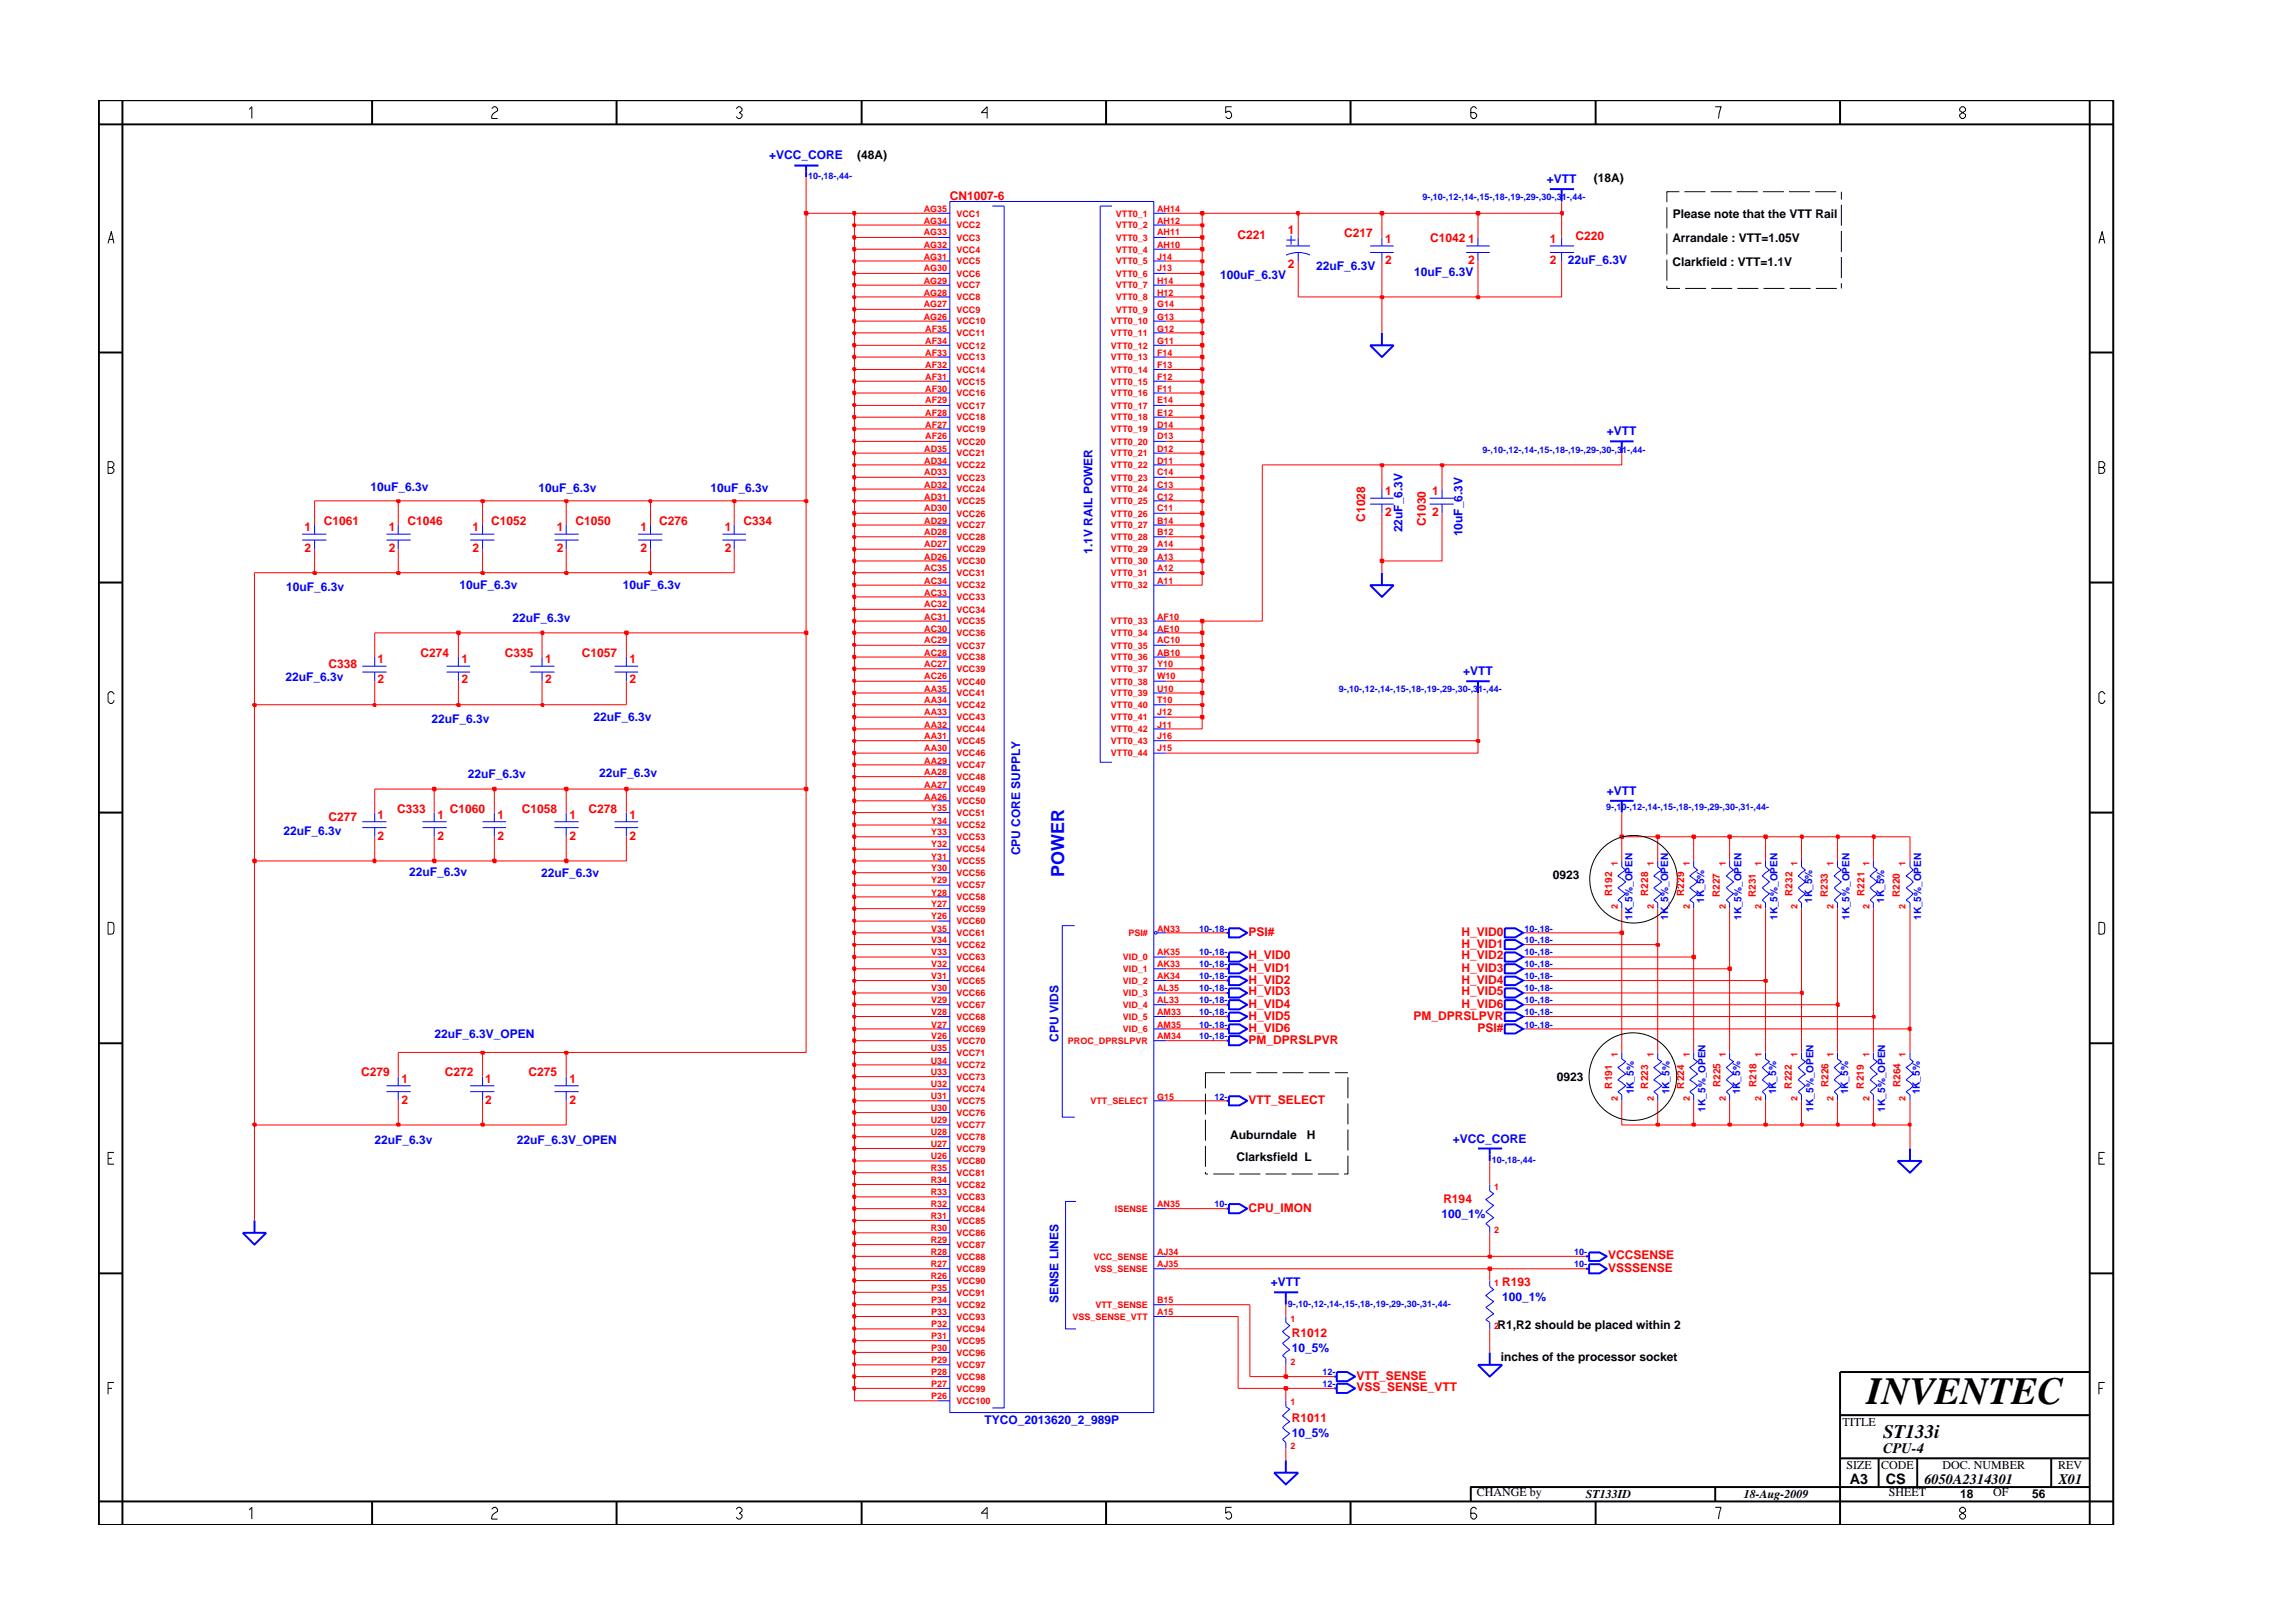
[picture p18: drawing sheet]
<svg xmlns="http://www.w3.org/2000/svg" width="297mm" height="210mm" viewBox="0 0 297 210" stroke-linecap="round" stroke-linejoin="round" font-family="sans-serif">
<defs><g id="words">
<text font-size="5" x="241.8" y="181.9">INVENTEC</text>
<text font-size="2.5" x="244" y="186.3">ST133i</text>
<text font-size="2.3" fill="#00f" x="137.9" y="113.7" transform="rotate(-90 137.9 113.7)">POWER</text>
<g font-size="1.9">
<text x="244" y="188.2">CPU-4</text>
<text x="239.6" y="192.2">A3</text>
<text x="244.3" y="192.3">CS</text>
<text x="249.3" y="192.2">6050A2314301</text>
<text x="266.6" y="192.2">X01</text>
</g>
<g font-size="1.6" fill="#00f">
<text x="99.7" y="20.6">+VCC_CORE</text>
<text x="200.4" y="23.7">+VTT</text>
<text x="170.5" y="34.9">22uF_6.3V</text>
<text x="183.2" y="35.8">10uF_6.3V</text>
<text x="203.1" y="34.2">22uF_6.3V</text>
<text x="158.1" y="36.1">100uF_6.3V</text>
<text x="208.2" y="56.3">+VTT</text>
<text x="48" y="63.6">10uF_6.3v</text>
<text x="69.8" y="63.7">10uF_6.3v</text>
<text x="92" y="63.7">10uF_6.3v</text>
<text x="141.5" y="71.7" transform="rotate(-90 141.5 71.7)">1.1V RAIL POWER</text>
<text x="181.7" y="69" transform="rotate(-90 181.7 69)">22uF_6.3V</text>
<text x="189.5" y="69.5" transform="rotate(-90 189.5 69.5)">10uF_6.3V</text>
<text x="37.1" y="76.5">10uF_6.3v</text>
<text x="59.5" y="76.3">10uF_6.3v</text>
<text x="80.7" y="76.3">10uF_6.3v</text>
<text x="66.4" y="80.6">22uF_6.3v</text>
<text x="37" y="88.3">22uF_6.3v</text>
<text x="189.5" y="87.4">+VTT</text>
<text x="55.9" y="93.6">22uF_6.3v</text>
<text x="76.9" y="93.4">22uF_6.3v</text>
<text x="60.6" y="100.8">22uF_6.3v</text>
<text x="77.6" y="100.6">22uF_6.3v</text>
<text x="208.2" y="103">+VTT</text>
<text x="36.7" y="108.2">22uF_6.3v</text>
<text x="53" y="113.5">22uF_6.3v</text>
<text x="70.1" y="113.6">22uF_6.3v</text>
<text x="132.1" y="110.8" transform="rotate(-90 132.1 110.8)">CPU CORE SUPPLY</text>
<text x="56.3" y="134.5">22uF_6.3V_OPEN</text>
<text x="137.1" y="135" transform="rotate(-90 137.1 135)">CPU VIDS</text>
<text x="48.5" y="148.1">22uF_6.3v</text>
<text x="67" y="148.2">22uF_6.3V_OPEN</text>
<text x="188.2" y="148">+VCC_CORE</text>
<text x="186.7" y="157.8">100_1%</text>
<text x="164.6" y="166.7">+VTT</text>
<text x="137.1" y="168.9" transform="rotate(-90 137.1 168.9)">SENSE LINES</text>
<text x="194.6" y="168.6">100_1%</text>
<text x="167.3" y="175.2">10_5%</text>
<text x="127.5" y="184.5">TYCO_2013620_2_989P</text>
<text x="167.3" y="186.1">10_5%</text>
</g>
<g font-size="1.6">
<text x="111" y="20.6">(48A)</text>
<text x="206.5" y="23.6">(18A)</text>
<text x="216.7" y="28.2">Please note that the VTT Rail</text>
<text x="216.6" y="31.4">Arrandale : VTT=1.05V</text>
<text x="216.6" y="34.5">Clarkfield : VTT=1.1V</text>
<text x="201.2" y="113.9">0923</text>
<text x="201.7" y="140">0923</text>
<text x="159.4" y="147.5">Auburndale</text>
<text x="169.3" y="147.5">H</text>
<text x="160.2" y="150.5">Clarksfield L</text>
<text x="194" y="172.1">R1,R2 should be placed within 2</text>
<text x="194.4" y="176.3">inches of the processor socket</text>
<text x="238.7" y="184.8">TITLE</text>
<text x="239.2" y="190.4">SIZE</text>
<text x="243.7" y="190.4">CODE</text>
<text x="251.6" y="190.4">DOC. NUMBER</text>
<text x="266.6" y="190.4">REV</text>
<text x="191.3" y="193.8">CHANGE by</text>
<text x="205.4" y="194.1">ST133ID</text>
<text x="225.9" y="194.1">18-Aug-2009</text>
<text x="244.7" y="193.8">SHEET</text>
<text x="253.9" y="194.1">18</text>
<text x="258.2" y="193.8">OF</text>
<text x="263.3" y="194.1">56</text>
</g>
<g font-size="1.6" fill="#f00">
<text x="123" y="25.9">CN1007-6</text>
<text x="160.3" y="31">C221</text>
<text x="166.8" y="30.3">1</text>
<text x="166.8" y="34.7">2</text>
<text x="174.1" y="30.7">C217</text>
<text x="179.4" y="31.5">1</text>
<text x="179.4" y="34.2">2</text>
<text x="185.3" y="31.4">C1042</text>
<text x="190.2" y="31.5">1</text>
<text x="190.2" y="34.2">2</text>
<text x="200.8" y="31.5">1</text>
<text x="200.8" y="34.2">2</text>
<text x="204.1" y="31.1">C220</text>
<text x="179.4" y="64.1">1</text>
<text x="185.5" y="64.1">1</text>
<text x="39.5" y="68.8">1</text>
<text x="39.5" y="71.5">2</text>
<text x="41.9" y="68">C1061</text>
<text x="50.4" y="71.5">2</text>
<text x="50.4" y="68.8">1</text>
<text x="52.8" y="68">C1046</text>
<text x="61.2" y="68.8">1</text>
<text x="61.2" y="71.5">2</text>
<text x="63.6" y="68">C1052</text>
<text x="72.1" y="68.8">1</text>
<text x="72.1" y="71.5">2</text>
<text x="74.5" y="68">C1050</text>
<text x="83" y="68.8">1</text>
<text x="83" y="71.5">2</text>
<text x="85.4" y="68">C276</text>
<text x="93.9" y="68.8">1</text>
<text x="93.9" y="71.5">2</text>
<text x="96.3" y="68">C334</text>
<text x="176.8" y="67.6" transform="rotate(-90 176.8 67.6)">C1028</text>
<text x="179.4" y="66.9">2</text>
<text x="184.7" y="68.2" transform="rotate(-90 184.7 68.2)">C1030</text>
<text x="185.5" y="66.9">2</text>
<text x="42.5" y="86.6">C338</text>
<text x="48.9" y="85.9">1</text>
<text x="48.9" y="88.5">2</text>
<text x="54.5" y="85.1">C274</text>
<text x="59.8" y="85.9">1</text>
<text x="59.8" y="88.5">2</text>
<text x="65.4" y="85.1">C335</text>
<text x="70.6" y="85.9">1</text>
<text x="70.6" y="88.5">2</text>
<text x="75.4" y="85.1">C1057</text>
<text x="81.6" y="85.9">1</text>
<text x="81.6" y="88.5">2</text>
<text x="42.5" y="106.4">C277</text>
<text x="48.9" y="106.1">1</text>
<text x="51.4" y="105.3">C333</text>
<text x="56.7" y="106.1">1</text>
<text x="58.3" y="105.3">C1060</text>
<text x="64.5" y="106.1">1</text>
<text x="67.6" y="105.3">C1058</text>
<text x="73.8" y="106.1">1</text>
<text x="76.2" y="105.3">C278</text>
<text x="81.6" y="106.1">1</text>
<text x="48.9" y="108.8">2</text>
<text x="56.7" y="108.8">2</text>
<text x="64.5" y="108.8">2</text>
<text x="73.8" y="108.8">2</text>
<text x="81.6" y="108.8">2</text>
<text x="161.7" y="124.3">H_VID0</text>
<text x="161.7" y="125.9">H_VID1</text>
<text x="161.7" y="121.2">PSI#</text>
<text x="189.3" y="121.2">H_VID0</text>
<text x="189.3" y="122.8">H_VID1</text>
<text x="189.3" y="124.3">H_VID2</text>
<text x="189.3" y="125.9">H_VID3</text>
<text x="161.7" y="127.4">H_VID2</text>
<text x="161.7" y="128.9">H_VID3</text>
<text x="161.7" y="130.6">H_VID4</text>
<text x="189.3" y="127.4">H_VID4</text>
<text x="189.3" y="128.9">H_VID5</text>
<text x="189.3" y="130.6">H_VID6</text>
<text x="161.7" y="135.2">PM_DPRSLPVR</text>
<text x="161.7" y="132.1">H_VID5</text>
<text x="161.7" y="133.7">H_VID6</text>
<text x="183.1" y="132.1">PM_DPRSLPVR</text>
<text x="191.4" y="133.7">PSI#</text>
<text x="46.8" y="139.4">C279</text>
<text x="52" y="140.2">1</text>
<text x="52" y="143">2</text>
<text x="57.6" y="139.4">C272</text>
<text x="62.9" y="140.2">1</text>
<text x="62.9" y="143">2</text>
<text x="68.5" y="139.4">C275</text>
<text x="73.8" y="140.2">1</text>
<text x="73.8" y="143">2</text>
<text x="161.7" y="143">VTT_SELECT</text>
<text x="187" y="155.8">R194</text>
<text x="161.7" y="157">CPU_IMON</text>
<text x="194.6" y="166.7">R193</text>
<text x="208.3" y="163.2">VCCSENSE</text>
<text x="208.3" y="164.8">VSSSENSE</text>
<text x="167.3" y="173.3">R1012</text>
<text x="175.7" y="178.7">VTT_SENSE</text>
<text x="167.3" y="184.2">R1011</text>
<text x="175.7" y="180.3">VSS_SENSE_VTT</text>
</g>
<g font-size="1.3" fill="#f00">
<text x="208.8" y="116.1" transform="rotate(-90 208.8 116.1)">R192</text>
<text x="213.5" y="116.1" transform="rotate(-90 213.5 116.1)">R228</text>
<text x="218.1" y="116.1" transform="rotate(-90 218.1 116.1)">R229</text>
<text x="222.8" y="116.2" transform="rotate(-90 222.8 116.2)">R227</text>
<text x="227.5" y="116.2" transform="rotate(-90 227.5 116.2)">R231</text>
<text x="232.2" y="116.1" transform="rotate(-90 232.2 116.1)">R232</text>
<text x="236.8" y="116.2" transform="rotate(-90 236.8 116.2)">R233</text>
<text x="241.5" y="116.1" transform="rotate(-90 241.5 116.1)">R221</text>
<text x="246.1" y="116.2" transform="rotate(-90 246.1 116.2)">R220</text>
<text x="208.8" y="141" transform="rotate(-90 208.8 141)">R191</text>
<text x="213.5" y="141" transform="rotate(-90 213.5 141)">R223</text>
<text x="218.1" y="141" transform="rotate(-90 218.1 141)">R224</text>
<text x="222.9" y="140.9" transform="rotate(-90 222.9 140.9)">R225</text>
<text x="227.5" y="140.9" transform="rotate(-90 227.5 140.9)">R218</text>
<text x="232.1" y="141" transform="rotate(-90 232.1 141)">R222</text>
<text x="236.9" y="140.9" transform="rotate(-90 236.9 140.9)">R226</text>
<text x="241.4" y="141" transform="rotate(-90 241.4 141)">R219</text>
<text x="246.2" y="140.9" transform="rotate(-90 246.2 140.9)">R264</text>
</g>
<g font-size="1.3" fill="#00f">
<text x="211.5" y="119.2" transform="rotate(-90 211.5 119.2)">1K_5%_OPEN</text>
<text x="216.1" y="119.2" transform="rotate(-90 216.1 119.2)">1K_5%_OPEN</text>
<text x="220.8" y="117" transform="rotate(-90 220.8 117)">1K_5%</text>
<text x="225.6" y="119.2" transform="rotate(-90 225.6 119.2)">1K_5%_OPEN</text>
<text x="230.3" y="119.2" transform="rotate(-90 230.3 119.2)">1K_5%_OPEN</text>
<text x="234.7" y="117" transform="rotate(-90 234.7 117)">1K_5%</text>
<text x="239.6" y="119.2" transform="rotate(-90 239.6 119.2)">1K_5%_OPEN</text>
<text x="244.1" y="117" transform="rotate(-90 244.1 117)">1K_5%</text>
<text x="248.9" y="119.2" transform="rotate(-90 248.9 119.2)">1K_5%_OPEN</text>
<text x="211.6" y="141.8" transform="rotate(-90 211.6 141.8)">1K_5%</text>
<text x="216.3" y="141.8" transform="rotate(-90 216.3 141.8)">1K_5%</text>
<text x="220.9" y="144" transform="rotate(-90 220.9 144)">1K_5%_OPEN</text>
<text x="225.4" y="141.8" transform="rotate(-90 225.4 141.8)">1K_5%</text>
<text x="230.1" y="141.8" transform="rotate(-90 230.1 141.8)">1K_5%</text>
<text x="234.9" y="144" transform="rotate(-90 234.9 144)">1K_5%_OPEN</text>
<text x="239.4" y="141.8" transform="rotate(-90 239.4 141.8)">1K_5%</text>
<text x="244.2" y="144" transform="rotate(-90 244.2 144)">1K_5%_OPEN</text>
<text x="248.7" y="141.8" transform="rotate(-90 248.7 141.8)">1K_5%</text>
</g>
<g font-size="1.2" fill="#00f">
<text x="104.7" y="23.2">10-,18-,44-</text>
<text x="184.3" y="25.9">9-,10-,12-,14-,15-,18-,19-,29-,30-,31-,44-</text>
<text x="192.1" y="58.6">9-,10-,12-,14-,15-,18-,19-,29-,30-,31-,44-</text>
<text x="173.4" y="89.7">9-,10-,12-,14-,15-,18-,19-,29-,30-,31-,44-</text>
<text x="208.1" y="104.9">9-,10-,12-,14-,15-,18-,19-,29-,30-,31-,44-</text>
<text x="155.3" y="123.7">10-,18-</text>
<text x="155.3" y="125.3">10-,18-</text>
<text x="155.3" y="120.7">10-,18-</text>
<text x="197.5" y="122.2">10-,18-</text>
<text x="197.5" y="120.7">10-,18-</text>
<text x="197.5" y="125.3">10-,18-</text>
<text x="197.5" y="123.7">10-,18-</text>
<text x="155.3" y="126.9">10-,18-</text>
<text x="155.3" y="128.4">10-,18-</text>
<text x="155.3" y="131.5">10-,18-</text>
<text x="155.3" y="130">10-,18-</text>
<text x="197.5" y="131.5">10-,18-</text>
<text x="197.5" y="130">10-,18-</text>
<text x="197.5" y="126.9">10-,18-</text>
<text x="197.5" y="128.4">10-,18-</text>
<text x="155.3" y="134.6">10-,18-</text>
<text x="155.3" y="133.1">10-,18-</text>
<text x="197.5" y="133.1">10-,18-</text>
<text x="157.3" y="142.4">12-</text>
<text x="193.2" y="150.7">10-,18-,44-</text>
<text x="157.3" y="156.4">10-</text>
<text x="203.9" y="162.6">10-</text>
<text x="203.9" y="164.2">10-</text>
<text x="166.8" y="169.3">9-,10-,12-,14-,15-,18-,19-,29-,30-,31-,44-</text>
<text x="171.3" y="179.7">12-</text>
<text x="171.3" y="178.2">12-</text>
</g>
<g font-size="1.2" fill="#f00">
<text x="119.7" y="29">AG34</text>
<text x="119.7" y="27.5">AG35</text>
<text x="123.9" y="29.6">VCC2</text>
<text x="123.9" y="28.1">VCC1</text>
<text x="144.6" y="29.6">VTT0_2</text>
<text x="144.6" y="28.1">VTT0_1</text>
<text x="149.9" y="29">AH12</text>
<text x="149.9" y="27.5">AH14</text>
<text x="119.7" y="30.5">AG33</text>
<text x="119.7" y="32.1">AG32</text>
<text x="119.7" y="33.6">AG31</text>
<text x="119.7" y="35.2">AG30</text>
<text x="123.9" y="32.7">VCC4</text>
<text x="123.9" y="31.2">VCC3</text>
<text x="123.9" y="35.8">VCC6</text>
<text x="123.9" y="34.2">VCC5</text>
<text x="144.6" y="32.7">VTT0_4</text>
<text x="144.6" y="31.2">VTT0_3</text>
<text x="144.6" y="34.2">VTT0_5</text>
<text x="144.6" y="35.8">VTT0_6</text>
<text x="149.9" y="32.1">AH10</text>
<text x="149.9" y="30.5">AH11</text>
<text x="149.9" y="33.6">J14</text>
<text x="149.9" y="35.2">J13</text>
<text x="119.7" y="41.4">AG26</text>
<text x="119.7" y="39.8">AG27</text>
<text x="119.7" y="38.3">AG28</text>
<text x="119.7" y="36.8">AG29</text>
<text x="123.9" y="40.5">VCC9</text>
<text x="123.9" y="38.9">VCC8</text>
<text x="123.9" y="37.4">VCC7</text>
<text x="144.6" y="37.4">VTT0_7</text>
<text x="144.6" y="38.9">VTT0_8</text>
<text x="144.6" y="40.5">VTT0_9</text>
<text x="149.9" y="36.8">H14</text>
<text x="149.9" y="38.3">H12</text>
<text x="149.9" y="39.8">G14</text>
<text x="149.9" y="41.4">G13</text>
<text x="119.9" y="43">AF35</text>
<text x="119.9" y="44.6">AF34</text>
<text x="119.9" y="46.1">AF33</text>
<text x="119.9" y="47.6">AF32</text>
<text x="123.9" y="43.5">VCC11</text>
<text x="123.9" y="45.2">VCC12</text>
<text x="123.9" y="46.7">VCC13</text>
<text x="123.9" y="42">VCC10</text>
<text x="143.9" y="42">VTT0_10</text>
<text x="143.9" y="43.5">VTT0_11</text>
<text x="143.9" y="45.2">VTT0_12</text>
<text x="143.9" y="46.7">VTT0_13</text>
<text x="149.9" y="43">G12</text>
<text x="149.9" y="44.6">G11</text>
<text x="149.9" y="46.1">F14</text>
<text x="149.9" y="47.6">F13</text>
<text x="119.9" y="49.2">AF31</text>
<text x="119.9" y="50.7">AF30</text>
<text x="119.9" y="52.3">AF29</text>
<text x="119.9" y="53.9">AF28</text>
<text x="123.9" y="48.3">VCC14</text>
<text x="123.9" y="49.8">VCC15</text>
<text x="123.9" y="51.3">VCC16</text>
<text x="123.9" y="52.9">VCC17</text>
<text x="143.9" y="51.3">VTT0_16</text>
<text x="143.9" y="52.9">VTT0_17</text>
<text x="143.9" y="48.3">VTT0_14</text>
<text x="143.9" y="49.8">VTT0_15</text>
<text x="149.9" y="50.7">F11</text>
<text x="149.9" y="52.3">E14</text>
<text x="149.9" y="53.9">E12</text>
<text x="149.9" y="49.2">F12</text>
<text x="119.7" y="58.5">AD35</text>
<text x="119.9" y="55.4">AF27</text>
<text x="119.9" y="56.9">AF26</text>
<text x="123.9" y="54.5">VCC18</text>
<text x="123.9" y="57.6">VCC20</text>
<text x="123.9" y="59.1">VCC21</text>
<text x="123.9" y="56">VCC19</text>
<text x="143.9" y="54.5">VTT0_18</text>
<text x="143.9" y="56">VTT0_19</text>
<text x="143.9" y="57.6">VTT0_20</text>
<text x="143.9" y="59.1">VTT0_21</text>
<text x="149.9" y="55.4">D14</text>
<text x="149.9" y="56.9">D13</text>
<text x="149.9" y="58.5">D12</text>
<text x="119.7" y="60.1">AD34</text>
<text x="119.7" y="61.6">AD33</text>
<text x="119.7" y="63.2">AD32</text>
<text x="119.7" y="64.7">AD31</text>
<text x="123.9" y="60.7">VCC22</text>
<text x="123.9" y="62.3">VCC23</text>
<text x="123.9" y="63.8">VCC24</text>
<text x="123.9" y="65.3">VCC25</text>
<text x="143.9" y="65.3">VTT0_25</text>
<text x="143.9" y="60.7">VTT0_22</text>
<text x="143.9" y="62.3">VTT0_23</text>
<text x="143.9" y="63.8">VTT0_24</text>
<text x="149.9" y="60.1">D11</text>
<text x="149.9" y="61.6">C14</text>
<text x="149.9" y="63.2">C13</text>
<text x="149.9" y="64.7">C12</text>
<text x="119.7" y="66.2">AD30</text>
<text x="119.7" y="67.8">AD29</text>
<text x="119.7" y="69.4">AD28</text>
<text x="119.7" y="70.9">AD27</text>
<text x="123.9" y="66.9">VCC26</text>
<text x="123.9" y="68.4">VCC27</text>
<text x="123.9" y="70">VCC28</text>
<text x="123.9" y="71.6">VCC29</text>
<text x="143.9" y="66.9">VTT0_26</text>
<text x="143.9" y="68.4">VTT0_27</text>
<text x="143.9" y="70">VTT0_28</text>
<text x="143.9" y="71.6">VTT0_29</text>
<text x="149.9" y="66.2">C11</text>
<text x="149.9" y="67.8">B14</text>
<text x="149.9" y="69.4">B12</text>
<text x="149.9" y="70.9">A14</text>
<text x="119.7" y="72.5">AD26</text>
<text x="119.7" y="74">AC35</text>
<text x="119.7" y="75.6">AC34</text>
<text x="119.7" y="77.2">AC33</text>
<text x="123.9" y="73.1">VCC30</text>
<text x="123.9" y="74.6">VCC31</text>
<text x="123.9" y="76.2">VCC32</text>
<text x="123.9" y="77.8">VCC33</text>
<text x="143.9" y="73.1">VTT0_30</text>
<text x="143.9" y="74.6">VTT0_31</text>
<text x="143.9" y="76.2">VTT0_32</text>
<text x="149.9" y="72.5">A13</text>
<text x="149.9" y="74">A12</text>
<text x="149.9" y="75.6">A11</text>
<text x="119.7" y="78.7">AC32</text>
<text x="119.7" y="80.3">AC31</text>
<text x="119.7" y="81.8">AC30</text>
<text x="119.7" y="83.3">AC29</text>
<text x="123.9" y="79.4">VCC34</text>
<text x="123.9" y="80.9">VCC35</text>
<text x="123.9" y="82.4">VCC36</text>
<text x="143.9" y="80.9">VTT0_33</text>
<text x="143.9" y="82.4">VTT0_34</text>
<text x="149.9" y="80.3">AF10</text>
<text x="149.9" y="81.8">AE10</text>
<text x="149.9" y="83.3">AC10</text>
<text x="119.7" y="84.9">AC28</text>
<text x="119.7" y="86.5">AC27</text>
<text x="119.7" y="88">AC26</text>
<text x="119.7" y="89.6">AA35</text>
<text x="123.9" y="88.7">VCC40</text>
<text x="123.9" y="84">VCC37</text>
<text x="123.9" y="85.5">VCC38</text>
<text x="123.9" y="87.1">VCC39</text>
<text x="143.9" y="84">VTT0_35</text>
<text x="143.9" y="85.5">VTT0_36</text>
<text x="143.9" y="87.1">VTT0_37</text>
<text x="143.9" y="88.7">VTT0_38</text>
<text x="149.9" y="84.9">AB10</text>
<text x="149.9" y="86.5">Y10</text>
<text x="149.9" y="88">W10</text>
<text x="149.9" y="89.6">U10</text>
<text x="119.7" y="91.1">AA34</text>
<text x="119.7" y="92.7">AA33</text>
<text x="119.7" y="94.3">AA32</text>
<text x="119.7" y="95.8">AA31</text>
<text x="123.9" y="90.2">VCC41</text>
<text x="123.9" y="91.7">VCC42</text>
<text x="123.9" y="93.3">VCC43</text>
<text x="123.9" y="94.9">VCC44</text>
<text x="143.9" y="90.2">VTT0_39</text>
<text x="143.9" y="91.7">VTT0_40</text>
<text x="143.9" y="93.3">VTT0_41</text>
<text x="143.9" y="94.9">VTT0_42</text>
<text x="149.9" y="91.1">T10</text>
<text x="149.9" y="92.7">J12</text>
<text x="149.9" y="94.3">J11</text>
<text x="149.9" y="95.8">J16</text>
<text x="119.7" y="97.3">AA30</text>
<text x="119.7" y="98.9">AA29</text>
<text x="119.7" y="100.4">AA28</text>
<text x="123.9" y="96.4">VCC45</text>
<text x="123.9" y="98">VCC46</text>
<text x="123.9" y="99.5">VCC47</text>
<text x="123.9" y="101">VCC48</text>
<text x="143.9" y="96.4">VTT0_43</text>
<text x="143.9" y="98">VTT0_44</text>
<text x="149.9" y="97.3">J15</text>
<text x="119.7" y="103.6">AA26</text>
<text x="119.7" y="102.1">AA27</text>
<text x="120.6" y="105.1">Y35</text>
<text x="120.6" y="106.7">Y34</text>
<text x="123.9" y="104.2">VCC50</text>
<text x="123.9" y="105.7">VCC51</text>
<text x="123.9" y="107.3">VCC52</text>
<text x="123.9" y="102.6">VCC49</text>
<text x="120.6" y="108.2">Y33</text>
<text x="120.6" y="109.8">Y32</text>
<text x="120.6" y="111.4">Y31</text>
<text x="120.6" y="112.9">Y30</text>
<text x="123.9" y="108.8">VCC53</text>
<text x="123.9" y="110.4">VCC54</text>
<text x="123.9" y="112">VCC55</text>
<text x="123.9" y="113.5">VCC56</text>
<text x="209.6" y="112.2" transform="rotate(-90 209.6 112.2)">1</text>
<text x="214.2" y="112.2" transform="rotate(-90 214.2 112.2)">1</text>
<text x="218.9" y="112.2" transform="rotate(-90 218.9 112.2)">1</text>
<text x="223.6" y="112.2" transform="rotate(-90 223.6 112.2)">1</text>
<text x="228.2" y="112.2" transform="rotate(-90 228.2 112.2)">1</text>
<text x="232.9" y="112.2" transform="rotate(-90 232.9 112.2)">1</text>
<text x="237.5" y="112.2" transform="rotate(-90 237.5 112.2)">1</text>
<text x="242.2" y="112.2" transform="rotate(-90 242.2 112.2)">1</text>
<text x="246.8" y="112.2" transform="rotate(-90 246.8 112.2)">1</text>
<text x="120.6" y="114.4">Y29</text>
<text x="120.6" y="116">Y28</text>
<text x="120.6" y="117.5">Y27</text>
<text x="120.6" y="119.1">Y26</text>
<text x="123.9" y="119.7">VCC60</text>
<text x="123.9" y="115.1">VCC57</text>
<text x="123.9" y="116.6">VCC58</text>
<text x="123.9" y="118.1">VCC59</text>
<text x="209.6" y="117.7" transform="rotate(-90 209.6 117.7)">2</text>
<text x="214.2" y="117.7" transform="rotate(-90 214.2 117.7)">2</text>
<text x="218.9" y="117.7" transform="rotate(-90 218.9 117.7)">2</text>
<text x="223.6" y="117.7" transform="rotate(-90 223.6 117.7)">2</text>
<text x="228.2" y="117.7" transform="rotate(-90 228.2 117.7)">2</text>
<text x="232.9" y="117.7" transform="rotate(-90 232.9 117.7)">2</text>
<text x="237.5" y="117.7" transform="rotate(-90 237.5 117.7)">2</text>
<text x="242.2" y="117.7" transform="rotate(-90 242.2 117.7)">2</text>
<text x="246.8" y="117.7" transform="rotate(-90 246.8 117.7)">2</text>
<text x="120.6" y="120.7">V35</text>
<text x="120.6" y="122.2">V34</text>
<text x="120.6" y="123.7">V33</text>
<text x="120.6" y="125.3">V32</text>
<text x="123.9" y="121.3">VCC61</text>
<text x="123.9" y="122.8">VCC62</text>
<text x="123.9" y="124.4">VCC63</text>
<text x="123.9" y="125.9">VCC64</text>
<text x="145.5" y="124.4">VID_0</text>
<text x="145.5" y="125.9">VID_1</text>
<text x="146.2" y="121.3">PSI#</text>
<text x="149.9" y="123.7">AK35</text>
<text x="149.9" y="125.3">AK33</text>
<text x="149.9" y="120.7">AN33</text>
<text x="120.6" y="126.9">V31</text>
<text x="120.6" y="128.4">V30</text>
<text x="120.6" y="130">V29</text>
<text x="120.6" y="131.5">V28</text>
<text x="123.9" y="129.1">VCC66</text>
<text x="123.9" y="130.6">VCC67</text>
<text x="123.9" y="127.5">VCC65</text>
<text x="145.5" y="127.5">VID_2</text>
<text x="145.5" y="129.1">VID_3</text>
<text x="145.5" y="130.6">VID_4</text>
<text x="149.9" y="126.9">AK34</text>
<text x="149.9" y="128.4">AL35</text>
<text x="149.9" y="130">AL33</text>
<text x="149.9" y="131.5">AM33</text>
<text x="120.6" y="136.2">U35</text>
<text x="120.6" y="137.8">U34</text>
<text x="120.6" y="134.6">V26</text>
<text x="120.6" y="133.1">V27</text>
<text x="123.9" y="135.2">VCC70</text>
<text x="123.9" y="136.8">VCC71</text>
<text x="123.9" y="132.1">VCC68</text>
<text x="123.9" y="133.7">VCC69</text>
<text x="138.3" y="135.2">PROC_DPRSLPVR</text>
<text x="145.5" y="132.1">VID_5</text>
<text x="145.5" y="133.7">VID_6</text>
<text x="149.9" y="133.1">AM35</text>
<text x="149.9" y="134.6">AM34</text>
<text x="209.6" y="137" transform="rotate(-90 209.6 137)">1</text>
<text x="214.2" y="137" transform="rotate(-90 214.2 137)">1</text>
<text x="218.9" y="137" transform="rotate(-90 218.9 137)">1</text>
<text x="223.6" y="137" transform="rotate(-90 223.6 137)">1</text>
<text x="228.2" y="137" transform="rotate(-90 228.2 137)">1</text>
<text x="232.9" y="137" transform="rotate(-90 232.9 137)">1</text>
<text x="237.5" y="137" transform="rotate(-90 237.5 137)">1</text>
<text x="242.2" y="137" transform="rotate(-90 242.2 137)">1</text>
<text x="246.8" y="137" transform="rotate(-90 246.8 137)">1</text>
<text x="120.6" y="144">U30</text>
<text x="120.6" y="139.3">U33</text>
<text x="120.6" y="140.8">U32</text>
<text x="120.6" y="142.4">U31</text>
<text x="123.9" y="138.4">VCC72</text>
<text x="123.9" y="139.9">VCC73</text>
<text x="123.9" y="141.5">VCC74</text>
<text x="123.9" y="143">VCC75</text>
<text x="141.3" y="143">VTT_SELECT</text>
<text x="149.9" y="142.4">G15</text>
<text x="209.6" y="142.6" transform="rotate(-90 209.6 142.6)">2</text>
<text x="214.2" y="142.6" transform="rotate(-90 214.2 142.6)">2</text>
<text x="218.9" y="142.6" transform="rotate(-90 218.9 142.6)">2</text>
<text x="223.6" y="142.6" transform="rotate(-90 223.6 142.6)">2</text>
<text x="228.2" y="142.6" transform="rotate(-90 228.2 142.6)">2</text>
<text x="232.9" y="142.6" transform="rotate(-90 232.9 142.6)">2</text>
<text x="237.5" y="142.6" transform="rotate(-90 237.5 142.6)">2</text>
<text x="242.2" y="142.6" transform="rotate(-90 242.2 142.6)">2</text>
<text x="246.8" y="142.6" transform="rotate(-90 246.8 142.6)">2</text>
<text x="120.6" y="145.5">U29</text>
<text x="120.6" y="147.1">U28</text>
<text x="120.6" y="148.6">U27</text>
<text x="123.9" y="144.6">VCC76</text>
<text x="123.9" y="146.2">VCC77</text>
<text x="123.9" y="147.7">VCC78</text>
<text x="123.9" y="149.2">VCC79</text>
<text x="120.6" y="150.1">U26</text>
<text x="120.6" y="151.8">R35</text>
<text x="120.6" y="153.3">R34</text>
<text x="120.6" y="154.8">R33</text>
<text x="123.9" y="150.8">VCC80</text>
<text x="123.9" y="152.3">VCC81</text>
<text x="123.9" y="153.9">VCC82</text>
<text x="123.9" y="155.5">VCC83</text>
<text x="193.6" y="154.1">1</text>
<text x="120.6" y="159.5">R30</text>
<text x="120.6" y="161.1">R29</text>
<text x="120.6" y="156.4">R32</text>
<text x="120.6" y="157.9">R31</text>
<text x="123.9" y="160.1">VCC86</text>
<text x="123.9" y="161.7">VCC87</text>
<text x="123.9" y="157">VCC84</text>
<text x="123.9" y="158.5">VCC85</text>
<text x="144.4" y="157">ISENSE</text>
<text x="149.9" y="156.4">AN35</text>
<text x="193.6" y="159.7">2</text>
<text x="120.6" y="162.6">R28</text>
<text x="120.6" y="164.2">R27</text>
<text x="120.6" y="165.7">R26</text>
<text x="120.6" y="167.2">P35</text>
<text x="123.9" y="163.2">VCC88</text>
<text x="123.9" y="164.8">VCC89</text>
<text x="123.9" y="166.3">VCC90</text>
<text x="123.9" y="167.8">VCC91</text>
<text x="141.6" y="163.2">VCC_SENSE</text>
<text x="141.8" y="164.8">VSS_SENSE</text>
<text x="149.9" y="164.2">AJ35</text>
<text x="149.9" y="162.6">AJ34</text>
<text x="193.6" y="166.6">1</text>
<text x="120.6" y="168.9">P34</text>
<text x="120.6" y="170.4">P33</text>
<text x="120.6" y="171.9">P32</text>
<text x="120.6" y="173.5">P31</text>
<text x="123.9" y="169.4">VCC92</text>
<text x="123.9" y="171">VCC93</text>
<text x="123.9" y="172.6">VCC94</text>
<text x="138.9" y="171">VSS_SENSE_VTT</text>
<text x="141.9" y="169.4">VTT_SENSE</text>
<text x="149.9" y="170.4">A15</text>
<text x="149.9" y="168.9">B15</text>
<text x="167.2" y="171.2">1</text>
<text x="193.6" y="172.2">2</text>
<text x="120.6" y="175">P30</text>
<text x="120.6" y="176.6">P29</text>
<text x="120.6" y="178.2">P28</text>
<text x="120.6" y="179.7">P27</text>
<text x="123.9" y="174.1">VCC95</text>
<text x="123.9" y="175.6">VCC96</text>
<text x="123.9" y="177.2">VCC97</text>
<text x="123.9" y="178.8">VCC98</text>
<text x="167.2" y="176.8">2</text>
<text x="120.6" y="181.2">P26</text>
<text x="123.9" y="181.9">VCC100</text>
<text x="123.9" y="180.3">VCC99</text>
<text x="167.2" y="182.1">1</text>
<text x="167.2" y="187.6">2</text>
</g>
</g></defs>
<g fill="none" stroke="#00f" stroke-width=".25">
<path d="M102.9 21.4h3.1M104.4 21.4v1.6M200.8 24.5h3.1M202.3 24.5v1.6M177.5 44.7h3l-1.5 1.6zM179 43.1v1.6M208.6 57.2h3M210.1 57.2v1.5M177.5 75.8h3l-1.5 1.5zM179 74.2v1.6M189.9 88.3h3.1M191.5 88.3v1.5"/>
<path d="M208.6 103.7h3M210.1 103.7v1.6M158.9 120.8h.3M158.9 124h.3M158.9 134.8h.3M158.9 125.5h.3M158.9 127h.3M158.9 133.3h.3M158.9 130.2h.3M158.9 131.7h.3M158.9 128.6h.3M159.2 120.3h1.4l1 .5-1 .6h-1.4z"/>
<path d="M159.2 123.4h1.4l1 .6-1 .6h-1.4zM159.2 134.2h1.4l1 .6-1 .6h-1.4zM159.2 124.9h1.4l1 .6-1 .6h-1.4zM159.2 126.5h1.4l1 .5-1 .6h-1.4zM159.2 132.7h1.4l1 .6-1 .6h-1.4zM159.2 129.6h1.4l1 .6-1 .6h-1.4zM159.2 131.2h1.4l1 .5-1 .6h-1.4zM159.2 128h1.4l1 .6-1 .6h-1.4zM194.9 120.3h1.4l1 .5-1 .6h-1.4zM194.9 121.8h1.4l1 .6-1 .6h-1.4zM194.9 126.5h1.4l1 .5-1 .6h-1.4zM194.9 128h1.4l1 .6-1 .6h-1.4z"/>
<path d="M194.9 129.6h1.4l1 .6-1 .6h-1.4zM194.9 131.2h1.4l1 .5-1 .6h-1.4zM194.9 132.7h1.4l1 .6-1 .6h-1.4zM194.9 123.4h1.4l1 .6-1 .6h-1.4zM194.9 124.9h1.4l1 .6-1 .6h-1.4zM31.4 159.7h3.1l-1.5 1.5zM33 158.1v1.6M158.9 142.6h.3M158.9 156.6h.3M159.2 142h1.4l1 .6-1 .6h-1.4zM159.2 156h1.4l1 .6-1 .6h-1.4zM191.5 148.8h3.1"/>
<path d="M193 148.8v1.6M245.8 150.4h3.1l-1.5 1.5zM247.4 148.8v1.6M165 167.4h3.2M166.6 167.4v1.6M172.8 179.9h.4M172.8 178.3h.4M173.2 179.3h1.3l1 .6-1 .6h-1.3zM173.2 177.7h1.3l1 .6-1 .6h-1.3zM191.5 176.8h3.1l-1.6 1.5zM193 175.2v1.6M205.4 162.8h.5"/>
<path d="M205.4 164.4h.5M205.9 162.2h1.3l.9 .6-.9 .6h-1.3zM205.9 163.8h1.3l.9 .6-.9 .6h-1.3zM165 190.8h3.2l-1.6 1.5zM166.6 189.2v1.6"/>
</g>
<g fill="none" stroke="#00f" stroke-width=".13">
<path d="M121.5 27.6h1.5M121.5 29.2h1.5M121.5 30.8h1.5M121.5 32.3h1.5M121.5 33.8h1.5M121.5 35.4h1.5M121.5 36.9h1.5M121.5 38.5h1.5M123 26.1h26.5v156.9h-26.5zM128.6 26.7h1.5v155.7h-1.5M144 26.7h-1.5v72h1.5M149.5 27.6h1.6"/>
<path d="M149.5 29.2h1.6M149.5 30.8h1.6M149.5 32.3h1.6M149.5 33.8h1.6M149.5 35.4h1.6M149.5 36.9h1.6M149.5 38.5h1.6M166.6 31.9h3.1M166.7 31.1h1.1M167.2 30.5v1.2M168.2 30.8v1.1M168.2 32.7v1.1"/>
<path d="M169.7 33a3.7 3.7 0 0 0-3.1 .1M177.5 31.9h3M177.5 32.7h3M179 30.8v1.1M179 32.7v1.1M189.9 31.9h3.1M189.9 32.7h3.1M191.5 30.8v1.1M191.5 32.7v1.1M200.8 31.9h3.1M200.8 32.7h3.1M202.3 30.8v1.1"/>
<path d="M202.3 32.7v1.1M121.5 40.1h1.5M121.5 41.6h1.5M121.5 43.1h1.5M121.5 44.7h1.5M121.5 46.3h1.5M121.5 47.9h1.5M121.5 49.4h1.5M121.5 50.9h1.5M121.5 52.5h1.5M121.5 54h1.5M121.5 55.6h1.5"/>
<path d="M121.5 57.2h1.5M121.5 58.7h1.5M149.5 40.1h1.6M149.5 41.6h1.6M149.5 43.1h1.6M149.5 44.7h1.6M149.5 46.3h1.6M149.5 47.9h1.6M149.5 49.4h1.6M149.5 50.9h1.6M149.5 52.5h1.6M149.5 54h1.6"/>
<path d="M149.5 55.6h1.6M149.5 57.2h1.6M149.5 58.7h1.6M39.1 69.2h3.2M39.1 70h3.2M40.8 68v1.2M40.8 70v1.1M50.1 69.2h3.1M50.1 70h3.1M51.6 68v1.2M51.6 70v1.1M60.9 69.2h3.1"/>
<path d="M60.9 70h3.1M62.5 68v1.2M62.5 70v1.1M71.8 69.2h3.2M71.8 70h3.2M73.3 68v1.2M73.3 70v1.1M82.7 69.2h3.1M82.7 70h3.1M84.3 68v1.2M84.3 70v1.1M93.6 69.2h3"/>
<path d="M93.6 70h3M95.1 68v1.2M95.1 70v1.1M121.5 60.2h1.5M121.5 61.8h1.5M121.5 63.4h1.5M121.5 64.9h1.5M121.5 66.5h1.5M121.5 68h1.5M121.5 69.5h1.5M121.5 71.1h1.5M121.5 72.7h1.5"/>
<path d="M121.5 74.2h1.5M121.5 75.8h1.5M121.5 77.3h1.5M121.5 78.9h1.5M149.5 60.2h1.6M149.5 61.8h1.6M149.5 63.4h1.6M149.5 64.9h1.6M149.5 66.5h1.6M149.5 68h1.6M149.5 69.5h1.6M149.5 71.1h1.6"/>
<path d="M149.5 72.7h1.6M149.5 74.2h1.6M149.5 75.8h1.6M177.5 64.5h3M177.5 65.3h3M179 63.4v1.1M179 65.3v1.2M185.2 64.5h3.1M185.2 65.3h3.1M186.8 63.4v1.1M186.8 65.3v1.2M46.9 86.3h3.2"/>
<path d="M46.9 87.1h3.2M48.5 85.1v1.2M48.5 87.1v1.2M57.9 86.3h3M57.9 87.1h3M59.4 85.1v1.2M59.4 87.1v1.2M68.7 86.3h3.1M68.7 87.1h3.1M70.2 85.1v1.2M70.2 87.1v1.2M79.6 86.3h3.1"/>
<path d="M79.6 87.1h3.1M81.1 85.1v1.2M81.1 87.1v1.2M121.5 80.5h1.5M121.5 82h1.5M121.5 83.6h1.5M121.5 85.1h1.5M121.5 86.6h1.5M121.5 88.3h1.5M121.5 89.8h1.5M121.5 91.3h1.5M121.5 92.9h1.5"/>
<path d="M121.5 94.4h1.5M121.5 96h1.5M121.5 97.6h1.5M121.5 99.1h1.5M149.5 80.5h1.6M149.5 82h1.6M149.5 83.6h1.6M149.5 85.1h1.6M149.5 86.6h1.6M149.5 88.3h1.6M149.5 89.8h1.6M149.5 91.3h1.6"/>
<path d="M149.5 92.9h1.6M149.5 94.4h1.6M149.5 96h1.6M149.5 97.6h1.6M46.9 106.5h3.2M46.9 107.2h3.2M48.5 105.3v1.2M48.5 107.2v1.2M54.7 106.5h3.2M54.7 107.2h3.2M56.2 105.3v1.2M56.2 107.2v1.2"/>
<path d="M62.5 106.5h3.1M62.5 107.2h3.1M64 105.3v1.2M64 107.2v1.2M71.8 106.5h3.2M71.8 107.2h3.2M73.3 105.3v1.2M73.3 107.2v1.2M79.6 106.5h3.1M79.6 107.2h3.1M81.1 105.3v1.2M81.1 107.2v1.2"/>
<path d="M121.5 100.6h1.5M121.5 102.2h1.5M121.5 103.7h1.5M121.5 105.3h1.5M121.5 106.9h1.5M121.5 108.4h1.5M121.5 110h1.5M121.5 111.5h1.5M121.5 113.1h1.5M121.5 114.7h1.5M121.5 116.2h1.5M121.5 117.7h1.5"/>
<path d="M121.5 119.3h1.5M139.2 119.9h-1.6v24.8h1.6M210.1 111.5v.8l.5 .4-1 .8 1 .7-1 .8 1 .8-1 .8 .5 .4v.7M214.7 111.5v.8l.6 .4-1.1 .8 1.1 .7-1.1 .8 1.1 .8-1.1 .8 .5 .4v.7M219.4 111.5v.8l.5 .4-1 .8 1 .7-1 .8 1 .8-1 .8 .5 .4v.7M224.1 111.5v.8l.5 .4-1 .8 1 .7-1 .8 1 .8-1 .8 .5 .4v.7M228.7 111.5v.8l.5 .4-.9 .8 .9 .7-.9 .8 .9 .8-.9 .8 .4 .4v.7M233.4 111.5v.8l.5 .4-1 .8 1 .7-1 .8 1 .8-1 .8 .5 .4v.7M238 111.5v.8l.5 .4-.9 .8 .9 .7-.9 .8 .9 .8-.9 .8 .4 .4v.7M242.7 111.5v.8l.5 .4-.9 .8 .9 .7-.9 .8 .9 .8-.9 .8 .4 .4v.7M247.4 111.5v.8l.4 .4-.9 .8 .9 .7-.9 .8 .9 .8-.9 .8 .5 .4v.7M51.6 139.5v1.2"/>
<path d="M62.5 139.5v1.2M73.3 139.5v1.2M121.5 120.8h1.5M121.5 122.4h1.5M121.5 127h1.5M121.5 128.6h1.5M121.5 130.2h1.5M121.5 131.7h1.5M121.5 133.3h1.5M121.5 124h1.5M121.5 125.5h1.5M121.5 134.8h1.5"/>
<path d="M121.5 136.3h1.5M121.5 138h1.5M121.5 139.5h1.5M149.5 127h1.6M149.5 128.6h1.6M149.5 130.2h1.6M149.5 131.7h1.6M149.5 133.3h1.6M149.5 124h1.6M149.5 125.5h1.6M149.5 134.8h1.6M149.9 120.8h1.2"/>
<path d="M197.3 120.8h.3M197.3 122.4h.3M197.3 127h.3M197.3 128.6h.3M197.3 130.2h.3M197.3 131.7h.3M197.3 133.3h.3M197.3 124h.3M197.3 125.5h.3M210.1 136.3v.9l.5 .3-1 .8 1 .8-1 .8 1 .8-1 .7 .5 .4v.8M214.7 136.3v.9l.6 .3-1.1 .8 1.1 .8-1.1 .8 1.1 .8-1.1 .7 .5 .4v.8M219.4 136.3v.9l.5 .3-1 .8 1 .8-1 .8 1 .8-1 .7 .5 .4v.8"/>
<path d="M224.1 136.3v.9l.5 .3-1 .8 1 .8-1 .8 1 .8-1 .7 .5 .4v.8M228.7 136.3v.9l.5 .3-.9 .8 .9 .8-.9 .8 .9 .8-.9 .7 .4 .4v.8M233.4 136.3v.9l.5 .3-1 .8 1 .8-1 .8 1 .8-1 .7 .5 .4v.8M238 136.3v.9l.5 .3-.9 .8 .9 .8-.9 .8 .9 .8-.9 .7 .4 .4v.8M242.7 136.3v.9l.5 .3-.9 .8 .9 .8-.9 .8 .9 .8-.9 .7 .4 .4v.8M247.4 136.3v.9l.4 .3-.9 .8 .9 .8-.9 .8 .9 .8-.9 .7 .5 .4v.8M50.1 140.7h3.1M50.1 141.4h3.1M51.6 141.4v1.2M60.9 140.7h3.1M60.9 141.4h3.1M62.5 141.4v1.2"/>
<path d="M71.8 140.7h3.2M71.8 141.4h3.2M73.3 141.4v1.2M121.5 141.1h1.5M121.5 142.6h1.5M121.5 144.1h1.5M121.5 145.7h1.5M121.5 147.3h1.5M121.5 148.8h1.5M121.5 150.4h1.5M121.5 151.9h1.5M121.5 153.4h1.5"/>
<path d="M121.5 155.1h1.5M121.5 156.6h1.5M121.5 158.1h1.5M121.5 159.7h1.5M139.4 155.6h-1.4v16.6h1.4M149.5 142.6h1.6M149.5 156.6h1.6M193 153.4v.9l.5 .3-1 .8 1 .8-1 .8 1 .8-1 .7 .5 .4v.8M121.5 161.2h1.5M121.5 162.8h1.5M121.5 164.4h1.5M121.5 165.9h1.5"/>
<path d="M121.5 167.4h1.5M121.5 169h1.5M121.5 170.5h1.5M121.5 172.2h1.5M121.5 173.7h1.5M121.5 175.2h1.5M121.5 176.8h1.5M121.5 178.3h1.5M121.5 179.9h1.5M149.5 162.8h1.6M149.5 164.4h1.6M149.5 169h1.6"/>
<path d="M149.5 170.5h1.6M166.6 170.5v.8l.5 .4-1 .8 1 .8-1 .7 1 .9-1 .7 .5 .4v.8M193 165.9v.8l.5 .4-1 .7 1 .8-1 .8 1 .8-1 .8 .5 .3v.9M121.5 181.5h1.5M166.6 181.5v.7l.5 .4-1 .8 1 .8-1 .7 1 .8-1 .8 .5 .4v.7"/>
<circle cx="149.7" cy="120.8" r=".17"/>
</g>
<path d="M110.7 179.9v1.6h10.8M166.6 179.9v1.6M166.6 187.6v1.6" fill="none" stroke="#f00" stroke-width=".13"/>
<path d="M110.5 179.7h.3v.3h-.3z" fill-rule="evenodd" fill="#8e2323"/>
<path d="M110.5 179.7h.3v.3h-.3z" fill="none" stroke="#f00" stroke-width=".25"/>
<path d="M110.7 178.3v1.6h10.8M160.4 170.5v9.4h6.2" fill="none" stroke="#f00" stroke-width=".13"/>
<path d="M166.4 179.7h.3v.3h-.3z" fill-rule="evenodd" fill="#8e2323"/>
<path d="M166.4 179.7h.3v.3h-.3z" fill="none" stroke="#f00" stroke-width=".25"/>
<path d="M166.6 179.9h6.2" fill="none" stroke="#f00" stroke-width=".13"/>
<path d="M110.5 178.2h.3v.3h-.3z" fill-rule="evenodd" fill="#8e2323"/>
<path d="M110.5 178.2h.3v.3h-.3z" fill="none" stroke="#f00" stroke-width=".25"/>
<path d="M110.7 176.8v1.5h10.8M161.9 169v9.3h4.7" fill="none" stroke="#f00" stroke-width=".13"/>
<path d="M166.4 178.2h.3v.3h-.3z" fill-rule="evenodd" fill="#8e2323"/>
<path d="M166.4 178.2h.3v.3h-.3z" fill="none" stroke="#f00" stroke-width=".25"/>
<path d="M166.6 176.8v1.5h6.2" fill="none" stroke="#f00" stroke-width=".13"/>
<path d="M110.5 176.6h.3v.3h-.3z" fill-rule="evenodd" fill="#8e2323"/>
<path d="M110.5 176.6h.3v.3h-.3z" fill="none" stroke="#f00" stroke-width=".25"/>
<path d="M110.7 175.2v1.6h10.8" fill="none" stroke="#f00" stroke-width=".13"/>
<path d="M110.5 175h.3v.4h-.3z" fill-rule="evenodd" fill="#8e2323"/>
<path d="M110.5 175h.3v.4h-.3z" fill="none" stroke="#f00" stroke-width=".25"/>
<path d="M110.7 173.7v1.5h10.8M193 172.2v3" fill="none" stroke="#f00" stroke-width=".13"/>
<path d="M110.5 173.5h.3v.3h-.3z" fill-rule="evenodd" fill="#8e2323"/>
<path d="M110.5 173.5h.3v.3h-.3z" fill="none" stroke="#f00" stroke-width=".25"/>
<path d="M110.7 172.2v1.5h10.8" fill="none" stroke="#f00" stroke-width=".13"/>
<path d="M110.5 172h.3v.2h-.3z" fill-rule="evenodd" fill="#8e2323"/>
<path d="M110.5 172h.3v.2h-.3z" fill="none" stroke="#f00" stroke-width=".25"/>
<path d="M110.7 170.5v1.7h10.8" fill="none" stroke="#f00" stroke-width=".13"/>
<path d="M110.5 170.4h.3v.3h-.3z" fill-rule="evenodd" fill="#8e2323"/>
<path d="M110.5 170.4h.3v.3h-.3z" fill="none" stroke="#f00" stroke-width=".25"/>
<path d="M110.7 169v1.5h10.8M151.1 170.5h9.3M166.6 169v1.5" fill="none" stroke="#f00" stroke-width=".13"/>
<path d="M110.5 168.9h.3v.3h-.3z" fill-rule="evenodd" fill="#8e2323"/>
<path d="M110.5 168.9h.3v.3h-.3z" fill="none" stroke="#f00" stroke-width=".25"/>
<path d="M110.7 167.4v1.6h10.8M151.1 169h10.8" fill="none" stroke="#f00" stroke-width=".13"/>
<path d="M110.5 167.3h.3v.3h-.3z" fill-rule="evenodd" fill="#8e2323"/>
<path d="M110.5 167.3h.3v.3h-.3z" fill="none" stroke="#f00" stroke-width=".25"/>
<path d="M110.7 165.9v1.5h10.8" fill="none" stroke="#f00" stroke-width=".13"/>
<path d="M110.5 165.7h.3v.4h-.3z" fill-rule="evenodd" fill="#8e2323"/>
<path d="M110.5 165.7h.3v.4h-.3z" fill="none" stroke="#f00" stroke-width=".25"/>
<path d="M110.7 164.4v1.5h10.8M193 164.4v1.5" fill="none" stroke="#f00" stroke-width=".13"/>
<path d="M110.5 164.2h.3v.3h-.3z" fill-rule="evenodd" fill="#8e2323"/>
<path d="M110.5 164.2h.3v.3h-.3z" fill="none" stroke="#f00" stroke-width=".25"/>
<path d="M110.7 162.8v1.6h10.8M151.1 164.4h41.9" fill="none" stroke="#f00" stroke-width=".13"/>
<path d="M192.8 164.2h.4v.3h-.4z" fill-rule="evenodd" fill="#8e2323"/>
<path d="M192.8 164.2h.4v.3h-.4z" fill="none" stroke="#f00" stroke-width=".25"/>
<path d="M193 164.4h12.4" fill="none" stroke="#f00" stroke-width=".13"/>
<path d="M110.5 162.7h.3v.2h-.3z" fill-rule="evenodd" fill="#8e2323"/>
<path d="M110.5 162.7h.3v.2h-.3z" fill="none" stroke="#f00" stroke-width=".25"/>
<path d="M110.7 161.2v1.6h10.8M151.1 162.8h41.9" fill="none" stroke="#f00" stroke-width=".13"/>
<path d="M192.8 162.7h.4v.2h-.4z" fill-rule="evenodd" fill="#8e2323"/>
<path d="M192.8 162.7h.4v.2h-.4z" fill="none" stroke="#f00" stroke-width=".25"/>
<path d="M193 159.7v3.1h12.4" fill="none" stroke="#f00" stroke-width=".13"/>
<path d="M110.5 161.1h.3v.3h-.3z" fill-rule="evenodd" fill="#8e2323"/>
<path d="M110.5 161.1h.3v.3h-.3z" fill="none" stroke="#f00" stroke-width=".25"/>
<path d="M110.7 159.7v1.5h10.8" fill="none" stroke="#f00" stroke-width=".13"/>
<path d="M110.5 159.5h.3v.4h-.3z" fill-rule="evenodd" fill="#8e2323"/>
<path d="M110.5 159.5h.3v.4h-.3z" fill="none" stroke="#f00" stroke-width=".25"/>
<path d="M33 145.7v12.4M110.7 158.1v1.6h10.8" fill="none" stroke="#f00" stroke-width=".13"/>
<path d="M110.5 158h.3v.3h-.3z" fill-rule="evenodd" fill="#8e2323"/>
<path d="M110.5 158h.3v.3h-.3z" fill="none" stroke="#f00" stroke-width=".25"/>
<path d="M110.7 156.6v1.5h10.8" fill="none" stroke="#f00" stroke-width=".13"/>
<path d="M110.5 156.4h.3v.3h-.3z" fill-rule="evenodd" fill="#8e2323"/>
<path d="M110.5 156.4h.3v.3h-.3z" fill="none" stroke="#f00" stroke-width=".25"/>
<path d="M110.7 155.1v1.5h10.8M151.1 156.6h7.8" fill="none" stroke="#f00" stroke-width=".13"/>
<path d="M110.5 154.9h.3v.3h-.3z" fill-rule="evenodd" fill="#8e2323"/>
<path d="M110.5 154.9h.3v.3h-.3z" fill="none" stroke="#f00" stroke-width=".25"/>
<path d="M110.7 153.4v1.7h10.8" fill="none" stroke="#f00" stroke-width=".13"/>
<path d="M110.5 153.4h.3v.2h-.3z" fill-rule="evenodd" fill="#8e2323"/>
<path d="M110.5 153.4h.3v.2h-.3z" fill="none" stroke="#f00" stroke-width=".25"/>
<path d="M110.7 151.9v1.5h10.8M193 150.4v3" fill="none" stroke="#f00" stroke-width=".13"/>
<path d="M110.5 151.8h.3v.3h-.3z" fill-rule="evenodd" fill="#8e2323"/>
<path d="M110.5 151.8h.3v.3h-.3z" fill="none" stroke="#f00" stroke-width=".25"/>
<path d="M110.7 150.4v1.5h10.8" fill="none" stroke="#f00" stroke-width=".13"/>
<path d="M110.5 150.2h.3v.3h-.3z" fill-rule="evenodd" fill="#8e2323"/>
<path d="M110.5 150.2h.3v.3h-.3z" fill="none" stroke="#f00" stroke-width=".25"/>
<path d="M110.7 148.8v1.6h10.8" fill="none" stroke="#f00" stroke-width=".13"/>
<path d="M110.5 148.6h.3v.4h-.3z" fill-rule="evenodd" fill="#8e2323"/>
<path d="M110.5 148.6h.3v.4h-.3z" fill="none" stroke="#f00" stroke-width=".25"/>
<path d="M110.7 147.3v1.5h10.8M247.4 145.7v3.1" fill="none" stroke="#f00" stroke-width=".13"/>
<path d="M110.5 147.1h.3v.3h-.3z" fill-rule="evenodd" fill="#8e2323"/>
<path d="M110.5 147.1h.3v.3h-.3z" fill="none" stroke="#f00" stroke-width=".25"/>
<path d="M110.7 145.7v1.6h10.8" fill="none" stroke="#f00" stroke-width=".13"/>
<path d="M32.8 145.6h.3v.2h-.3z" fill-rule="evenodd" fill="#8e2323"/>
<path d="M32.8 145.6h.3v.2h-.3z" fill="none" stroke="#f00" stroke-width=".25"/>
<path d="M33 111.5v34.2h18.6" fill="none" stroke="#f00" stroke-width=".13"/>
<path d="M51.4 145.6h.4v.2h-.4z" fill-rule="evenodd" fill="#8e2323"/>
<path d="M51.4 145.6h.4v.2h-.4z" fill="none" stroke="#f00" stroke-width=".25"/>
<path d="M51.6 142.6v3.1h10.9" fill="none" stroke="#f00" stroke-width=".13"/>
<path d="M62.3 145.6h.4v.2h-.4z" fill-rule="evenodd" fill="#8e2323"/>
<path d="M62.3 145.6h.4v.2h-.4z" fill="none" stroke="#f00" stroke-width=".25"/>
<path d="M62.5 142.6v3.1h10.8v-3.1" fill="none" stroke="#f00" stroke-width=".13"/>
<path d="M110.5 145.6h.3v.2h-.3z" fill-rule="evenodd" fill="#8e2323"/>
<path d="M110.5 145.6h.3v.2h-.3z" fill="none" stroke="#f00" stroke-width=".25"/>
<path d="M110.7 144.1v1.6h10.8M210.1 142.6v3.1h4.6" fill="none" stroke="#f00" stroke-width=".13"/>
<path d="M214.6 145.6h.3v.2h-.3z" fill-rule="evenodd" fill="#8e2323"/>
<path d="M214.6 145.6h.3v.2h-.3z" fill="none" stroke="#f00" stroke-width=".25"/>
<path d="M214.7 142.6v3.1h4.7" fill="none" stroke="#f00" stroke-width=".13"/>
<path d="M219.2 145.6h.4v.2h-.4z" fill-rule="evenodd" fill="#8e2323"/>
<path d="M219.2 145.6h.4v.2h-.4z" fill="none" stroke="#f00" stroke-width=".25"/>
<path d="M219.4 142.6v3.1h4.7" fill="none" stroke="#f00" stroke-width=".13"/>
<path d="M223.9 145.6h.3v.2h-.3z" fill-rule="evenodd" fill="#8e2323"/>
<path d="M223.9 145.6h.3v.2h-.3z" fill="none" stroke="#f00" stroke-width=".25"/>
<path d="M224.1 142.6v3.1h4.6" fill="none" stroke="#f00" stroke-width=".13"/>
<path d="M228.5 145.6h.4v.2h-.4z" fill-rule="evenodd" fill="#8e2323"/>
<path d="M228.5 145.6h.4v.2h-.4z" fill="none" stroke="#f00" stroke-width=".25"/>
<path d="M228.7 142.6v3.1h4.7" fill="none" stroke="#f00" stroke-width=".13"/>
<path d="M233.3 145.6h.2v.2h-.2z" fill-rule="evenodd" fill="#8e2323"/>
<path d="M233.3 145.6h.2v.2h-.2z" fill="none" stroke="#f00" stroke-width=".25"/>
<path d="M233.4 142.6v3.1h4.6" fill="none" stroke="#f00" stroke-width=".13"/>
<path d="M237.9 145.6h.3v.2h-.3z" fill-rule="evenodd" fill="#8e2323"/>
<path d="M237.9 145.6h.3v.2h-.3z" fill="none" stroke="#f00" stroke-width=".25"/>
<path d="M238 142.6v3.1h4.7" fill="none" stroke="#f00" stroke-width=".13"/>
<path d="M242.6 145.6h.3v.2h-.3z" fill-rule="evenodd" fill="#8e2323"/>
<path d="M242.6 145.6h.3v.2h-.3z" fill="none" stroke="#f00" stroke-width=".25"/>
<path d="M242.7 142.6v3.1h4.7" fill="none" stroke="#f00" stroke-width=".13"/>
<path d="M247.3 145.6h.2v.2h-.2z" fill-rule="evenodd" fill="#8e2323"/>
<path d="M247.3 145.6h.2v.2h-.2z" fill="none" stroke="#f00" stroke-width=".25"/>
<path d="M247.4 142.6v3.1" fill="none" stroke="#f00" stroke-width=".13"/>
<path d="M110.5 144h.3v.3h-.3z" fill-rule="evenodd" fill="#8e2323"/>
<path d="M110.5 144h.3v.3h-.3z" fill="none" stroke="#f00" stroke-width=".25"/>
<path d="M110.7 142.6v1.5h10.8" fill="none" stroke="#f00" stroke-width=".13"/>
<path d="M110.5 142.4h.3v.4h-.3z" fill-rule="evenodd" fill="#8e2323"/>
<path d="M110.5 142.4h.3v.4h-.3z" fill="none" stroke="#f00" stroke-width=".25"/>
<path d="M110.7 141.1v1.5h10.8M151.1 142.6h7.8" fill="none" stroke="#f00" stroke-width=".13"/>
<path d="M110.5 140.9h.3v.3h-.3z" fill-rule="evenodd" fill="#8e2323"/>
<path d="M110.5 140.9h.3v.3h-.3z" fill="none" stroke="#f00" stroke-width=".25"/>
<path d="M51.6 136.3v3.2M62.5 136.3v3.2M73.3 136.3v3.2M110.7 139.5v1.6h10.8" fill="none" stroke="#f00" stroke-width=".13"/>
<path d="M110.5 139.3h.3v.3h-.3z" fill-rule="evenodd" fill="#8e2323"/>
<path d="M110.5 139.3h.3v.3h-.3z" fill="none" stroke="#f00" stroke-width=".25"/>
<path d="M110.7 138v1.5h10.8" fill="none" stroke="#f00" stroke-width=".13"/>
<path d="M110.5 137.8h.3v.3h-.3z" fill-rule="evenodd" fill="#8e2323"/>
<path d="M110.5 137.8h.3v.3h-.3z" fill="none" stroke="#f00" stroke-width=".25"/>
<path d="M51.6 136.3h10.9M110.7 136.3v1.7h10.8" fill="none" stroke="#f00" stroke-width=".13"/>
<path d="M62.3 136.3h.4v.2h-.4z" fill-rule="evenodd" fill="#8e2323"/>
<path d="M62.3 136.3h.4v.2h-.4z" fill="none" stroke="#f00" stroke-width=".25"/>
<path d="M62.5 136.3h10.8" fill="none" stroke="#f00" stroke-width=".13"/>
<path d="M73.2 136.3h.3v.2h-.3z" fill-rule="evenodd" fill="#8e2323"/>
<path d="M73.2 136.3h.3v.2h-.3z" fill="none" stroke="#f00" stroke-width=".25"/>
<path d="M104.4 102.2v34.1h-31.1" fill="none" stroke="#f00" stroke-width=".13"/>
<path d="M110.5 136.3h.3v.2h-.3z" fill-rule="evenodd" fill="#8e2323"/>
<path d="M110.5 136.3h.3v.2h-.3z" fill="none" stroke="#f00" stroke-width=".25"/>
<path d="M110.7 134.8v1.5h10.8M210.1 120.8v15.5M214.7 122.4v13.9M219.4 124v12.3M224.1 125.5v10.8M228.7 127v9.3M233.4 128.6v7.7M238 130.2v6.1M242.7 131.7v4.6M247.4 133.3v3" fill="none" stroke="#f00" stroke-width=".13"/>
<path d="M110.5 134.6h.3v.4h-.3z" fill-rule="evenodd" fill="#8e2323"/>
<path d="M110.5 134.6h.3v.4h-.3z" fill="none" stroke="#f00" stroke-width=".25"/>
<path d="M110.7 133.3v1.5h10.8M151.1 134.8h7.8" fill="none" stroke="#f00" stroke-width=".13"/>
<path d="M110.5 133.1h.3v.4h-.3z" fill-rule="evenodd" fill="#8e2323"/>
<path d="M110.5 133.1h.3v.4h-.3z" fill="none" stroke="#f00" stroke-width=".25"/>
<path d="M110.7 131.7v1.6h10.8M151.1 133.3h7.8M197.6 133.3h49.8" fill="none" stroke="#f00" stroke-width=".13"/>
<path d="M247.3 133.1h.2v.4h-.2z" fill-rule="evenodd" fill="#8e2323"/>
<path d="M247.3 133.1h.2v.4h-.2z" fill="none" stroke="#f00" stroke-width=".25"/>
<path d="M247.4 117.7v15.6" fill="none" stroke="#f00" stroke-width=".13"/>
<path d="M110.5 131.6h.3v.3h-.3z" fill-rule="evenodd" fill="#8e2323"/>
<path d="M110.5 131.6h.3v.3h-.3z" fill="none" stroke="#f00" stroke-width=".25"/>
<path d="M110.7 130.2v1.5h10.8M151.1 131.7h7.8M197.6 131.7h45.1" fill="none" stroke="#f00" stroke-width=".13"/>
<path d="M242.6 131.6h.3v.3h-.3z" fill-rule="evenodd" fill="#8e2323"/>
<path d="M242.6 131.6h.3v.3h-.3z" fill="none" stroke="#f00" stroke-width=".25"/>
<path d="M242.7 117.7v14" fill="none" stroke="#f00" stroke-width=".13"/>
<path d="M110.5 130h.3v.3h-.3z" fill-rule="evenodd" fill="#8e2323"/>
<path d="M110.5 130h.3v.3h-.3z" fill="none" stroke="#f00" stroke-width=".25"/>
<path d="M110.7 128.6v1.6h10.8M151.1 130.2h7.8M197.6 130.2h40.4" fill="none" stroke="#f00" stroke-width=".13"/>
<path d="M237.9 130h.3v.3h-.3z" fill-rule="evenodd" fill="#8e2323"/>
<path d="M237.9 130h.3v.3h-.3z" fill="none" stroke="#f00" stroke-width=".25"/>
<path d="M238 117.7v12.5" fill="none" stroke="#f00" stroke-width=".13"/>
<path d="M110.5 128.5h.3v.3h-.3z" fill-rule="evenodd" fill="#8e2323"/>
<path d="M110.5 128.5h.3v.3h-.3z" fill="none" stroke="#f00" stroke-width=".25"/>
<path d="M110.7 127v1.6h10.8M151.1 128.6h7.8M197.6 128.6h35.8" fill="none" stroke="#f00" stroke-width=".13"/>
<path d="M233.3 128.5h.2v.3h-.2z" fill-rule="evenodd" fill="#8e2323"/>
<path d="M233.3 128.5h.2v.3h-.2z" fill="none" stroke="#f00" stroke-width=".25"/>
<path d="M233.4 117.7v10.9" fill="none" stroke="#f00" stroke-width=".13"/>
<path d="M110.5 126.9h.3v.3h-.3z" fill-rule="evenodd" fill="#8e2323"/>
<path d="M110.5 126.9h.3v.3h-.3z" fill="none" stroke="#f00" stroke-width=".25"/>
<path d="M110.7 125.5v1.5h10.8M151.1 127h7.8M197.6 127h31.1" fill="none" stroke="#f00" stroke-width=".13"/>
<path d="M228.5 126.9h.4v.3h-.4z" fill-rule="evenodd" fill="#8e2323"/>
<path d="M228.5 126.9h.4v.3h-.4z" fill="none" stroke="#f00" stroke-width=".25"/>
<path d="M228.7 117.7v9.3" fill="none" stroke="#f00" stroke-width=".13"/>
<path d="M110.5 125.3h.3v.4h-.3z" fill-rule="evenodd" fill="#8e2323"/>
<path d="M110.5 125.3h.3v.4h-.3z" fill="none" stroke="#f00" stroke-width=".25"/>
<path d="M110.7 124v1.5h10.8M151.1 125.5h7.8M197.6 125.5h26.5" fill="none" stroke="#f00" stroke-width=".13"/>
<path d="M223.9 125.3h.3v.4h-.3z" fill-rule="evenodd" fill="#8e2323"/>
<path d="M223.9 125.3h.3v.4h-.3z" fill="none" stroke="#f00" stroke-width=".25"/>
<path d="M224.1 117.7v7.8" fill="none" stroke="#f00" stroke-width=".13"/>
<path d="M110.5 123.8h.3v.3h-.3z" fill-rule="evenodd" fill="#8e2323"/>
<path d="M110.5 123.8h.3v.3h-.3z" fill="none" stroke="#f00" stroke-width=".25"/>
<path d="M110.7 122.4v1.6h10.8M151.1 124h7.8M197.6 124h21.8" fill="none" stroke="#f00" stroke-width=".13"/>
<path d="M219.2 123.8h.4v.3h-.4z" fill-rule="evenodd" fill="#8e2323"/>
<path d="M219.2 123.8h.4v.3h-.4z" fill="none" stroke="#f00" stroke-width=".25"/>
<path d="M219.4 117.7v6.3" fill="none" stroke="#f00" stroke-width=".13"/>
<path d="M110.5 122.3h.3v.2h-.3z" fill-rule="evenodd" fill="#8e2323"/>
<path d="M110.5 122.3h.3v.2h-.3z" fill="none" stroke="#f00" stroke-width=".25"/>
<path d="M110.7 120.8v1.6h10.8M197.6 122.4h17.1" fill="none" stroke="#f00" stroke-width=".13"/>
<path d="M214.6 122.3h.3v.2h-.3z" fill-rule="evenodd" fill="#8e2323"/>
<path d="M214.6 122.3h.3v.2h-.3z" fill="none" stroke="#f00" stroke-width=".25"/>
<path d="M214.7 117.7v4.7" fill="none" stroke="#f00" stroke-width=".13"/>
<path d="M110.5 120.7h.3v.3h-.3z" fill-rule="evenodd" fill="#8e2323"/>
<path d="M110.5 120.7h.3v.3h-.3z" fill="none" stroke="#f00" stroke-width=".25"/>
<path d="M110.7 119.3v1.5h10.8M151.1 120.8h7.8M197.6 120.8h12.5" fill="none" stroke="#f00" stroke-width=".13"/>
<path d="M209.9 120.7h.4v.3h-.4z" fill-rule="evenodd" fill="#8e2323"/>
<path d="M209.9 120.7h.4v.3h-.4z" fill="none" stroke="#f00" stroke-width=".25"/>
<path d="M210.1 117.7v3.1" fill="none" stroke="#f00" stroke-width=".13"/>
<path d="M110.5 119.2h.3v.2h-.3z" fill-rule="evenodd" fill="#8e2323"/>
<path d="M110.5 119.2h.3v.2h-.3z" fill="none" stroke="#f00" stroke-width=".25"/>
<path d="M110.7 117.7v1.6h10.8" fill="none" stroke="#f00" stroke-width=".13"/>
<path d="M110.5 117.5h.3v.4h-.3z" fill-rule="evenodd" fill="#8e2323"/>
<path d="M110.5 117.5h.3v.4h-.3z" fill="none" stroke="#f00" stroke-width=".25"/>
<path d="M110.7 116.2v1.5h10.8" fill="none" stroke="#f00" stroke-width=".13"/>
<path d="M110.5 116h.3v.4h-.3z" fill-rule="evenodd" fill="#8e2323"/>
<path d="M110.5 116h.3v.4h-.3z" fill="none" stroke="#f00" stroke-width=".25"/>
<path d="M110.7 114.7v1.5h10.8" fill="none" stroke="#f00" stroke-width=".13"/>
<path d="M110.5 114.5h.3v.3h-.3z" fill-rule="evenodd" fill="#8e2323"/>
<path d="M110.5 114.5h.3v.3h-.3z" fill="none" stroke="#f00" stroke-width=".25"/>
<path d="M110.7 113.1v1.6h10.8" fill="none" stroke="#f00" stroke-width=".13"/>
<path d="M110.5 112.9h.3v.3h-.3z" fill-rule="evenodd" fill="#8e2323"/>
<path d="M110.5 112.9h.3v.3h-.3z" fill="none" stroke="#f00" stroke-width=".25"/>
<path d="M110.7 111.5v1.6h10.8" fill="none" stroke="#f00" stroke-width=".13"/>
<path d="M32.8 111.4h.3v.3h-.3z" fill-rule="evenodd" fill="#8e2323"/>
<path d="M32.8 111.4h.3v.3h-.3z" fill="none" stroke="#f00" stroke-width=".25"/>
<path d="M33 91.3v20.2h15.5" fill="none" stroke="#f00" stroke-width=".13"/>
<path d="M48.4 111.4h.2v.3h-.2z" fill-rule="evenodd" fill="#8e2323"/>
<path d="M48.4 111.4h.2v.3h-.2z" fill="none" stroke="#f00" stroke-width=".25"/>
<path d="M48.5 108.4v3.1h7.7" fill="none" stroke="#f00" stroke-width=".13"/>
<path d="M56.1 111.4h.3v.3h-.3z" fill-rule="evenodd" fill="#8e2323"/>
<path d="M56.1 111.4h.3v.3h-.3z" fill="none" stroke="#f00" stroke-width=".25"/>
<path d="M56.2 108.4v3.1h7.8" fill="none" stroke="#f00" stroke-width=".13"/>
<path d="M63.9 111.4h.3v.3h-.3z" fill-rule="evenodd" fill="#8e2323"/>
<path d="M63.9 111.4h.3v.3h-.3z" fill="none" stroke="#f00" stroke-width=".25"/>
<path d="M64 108.4v3.1h9.3" fill="none" stroke="#f00" stroke-width=".13"/>
<path d="M73.2 111.4h.3v.3h-.3z" fill-rule="evenodd" fill="#8e2323"/>
<path d="M73.2 111.4h.3v.3h-.3z" fill="none" stroke="#f00" stroke-width=".25"/>
<path d="M73.3 108.4v3.1h7.8v-3.1" fill="none" stroke="#f00" stroke-width=".13"/>
<path d="M110.5 111.4h.3v.3h-.3z" fill-rule="evenodd" fill="#8e2323"/>
<path d="M110.5 111.4h.3v.3h-.3z" fill="none" stroke="#f00" stroke-width=".25"/>
<path d="M110.7 110v1.5h10.8M210.1 108.4v3.1M214.7 108.4v3.1M219.4 108.4v3.1M224.1 108.4v3.1M228.7 108.4v3.1M233.4 108.4v3.1M238 108.4v3.1M242.7 108.4v3.1M247.4 108.4v3.1" fill="none" stroke="#f00" stroke-width=".13"/>
<path d="M110.5 109.8h.3v.3h-.3z" fill-rule="evenodd" fill="#8e2323"/>
<path d="M110.5 109.8h.3v.3h-.3z" fill="none" stroke="#f00" stroke-width=".25"/>
<path d="M110.7 108.4v1.6h10.8" fill="none" stroke="#f00" stroke-width=".13"/>
<path d="M110.5 108.2h.3v.4h-.3z" fill-rule="evenodd" fill="#8e2323"/>
<path d="M110.5 108.2h.3v.4h-.3z" fill="none" stroke="#f00" stroke-width=".25"/>
<path d="M110.7 106.9v1.5h10.8" fill="none" stroke="#f00" stroke-width=".13"/>
<path d="M209.9 108.2h.4v.4h-.4z" fill-rule="evenodd" fill="#8e2323"/>
<path d="M209.9 108.2h.4v.4h-.4z" fill="none" stroke="#f00" stroke-width=".25"/>
<path d="M210.1 105.3v3.1h4.6" fill="none" stroke="#f00" stroke-width=".13"/>
<path d="M214.6 108.2h.3v.4h-.3z" fill-rule="evenodd" fill="#8e2323"/>
<path d="M214.6 108.2h.3v.4h-.3z" fill="none" stroke="#f00" stroke-width=".25"/>
<path d="M214.7 108.4h4.7" fill="none" stroke="#f00" stroke-width=".13"/>
<path d="M219.2 108.2h.4v.4h-.4z" fill-rule="evenodd" fill="#8e2323"/>
<path d="M219.2 108.2h.4v.4h-.4z" fill="none" stroke="#f00" stroke-width=".25"/>
<path d="M219.4 108.4h4.7" fill="none" stroke="#f00" stroke-width=".13"/>
<path d="M223.9 108.2h.3v.4h-.3z" fill-rule="evenodd" fill="#8e2323"/>
<path d="M223.9 108.2h.3v.4h-.3z" fill="none" stroke="#f00" stroke-width=".25"/>
<path d="M224.1 108.4h4.6" fill="none" stroke="#f00" stroke-width=".13"/>
<path d="M228.5 108.2h.4v.4h-.4z" fill-rule="evenodd" fill="#8e2323"/>
<path d="M228.5 108.2h.4v.4h-.4z" fill="none" stroke="#f00" stroke-width=".25"/>
<path d="M228.7 108.4h4.7" fill="none" stroke="#f00" stroke-width=".13"/>
<path d="M233.3 108.2h.2v.4h-.2z" fill-rule="evenodd" fill="#8e2323"/>
<path d="M233.3 108.2h.2v.4h-.2z" fill="none" stroke="#f00" stroke-width=".25"/>
<path d="M233.4 108.4h4.6" fill="none" stroke="#f00" stroke-width=".13"/>
<path d="M237.9 108.2h.3v.4h-.3z" fill-rule="evenodd" fill="#8e2323"/>
<path d="M237.9 108.2h.3v.4h-.3z" fill="none" stroke="#f00" stroke-width=".25"/>
<path d="M238 108.4h4.7" fill="none" stroke="#f00" stroke-width=".13"/>
<path d="M242.6 108.2h.3v.4h-.3z" fill-rule="evenodd" fill="#8e2323"/>
<path d="M242.6 108.2h.3v.4h-.3z" fill="none" stroke="#f00" stroke-width=".25"/>
<path d="M242.7 108.4h4.7" fill="none" stroke="#f00" stroke-width=".13"/>
<path d="M110.5 106.7h.3v.3h-.3z" fill-rule="evenodd" fill="#8e2323"/>
<path d="M110.5 106.7h.3v.3h-.3z" fill="none" stroke="#f00" stroke-width=".25"/>
<path d="M48.5 102.2v3.1M56.2 102.2v3.1M64 102.2v3.1M73.3 102.2v3.1M81.1 102.2v3.1M110.7 105.3v1.6h10.8" fill="none" stroke="#f00" stroke-width=".13"/>
<path d="M110.5 105.2h.3v.2h-.3z" fill-rule="evenodd" fill="#8e2323"/>
<path d="M110.5 105.2h.3v.2h-.3z" fill="none" stroke="#f00" stroke-width=".25"/>
<path d="M110.7 103.7v1.6h10.8" fill="none" stroke="#f00" stroke-width=".13"/>
<path d="M110.5 103.6h.3v.3h-.3z" fill-rule="evenodd" fill="#8e2323"/>
<path d="M110.5 103.6h.3v.3h-.3z" fill="none" stroke="#f00" stroke-width=".25"/>
<path d="M48.5 102.2h7.7M110.7 102.2v1.5h10.8" fill="none" stroke="#f00" stroke-width=".13"/>
<path d="M56.1 102.1h.3v.3h-.3z" fill-rule="evenodd" fill="#8e2323"/>
<path d="M56.1 102.1h.3v.3h-.3z" fill="none" stroke="#f00" stroke-width=".25"/>
<path d="M56.2 102.2h7.8" fill="none" stroke="#f00" stroke-width=".13"/>
<path d="M63.9 102.1h.3v.3h-.3z" fill-rule="evenodd" fill="#8e2323"/>
<path d="M63.9 102.1h.3v.3h-.3z" fill="none" stroke="#f00" stroke-width=".25"/>
<path d="M64 102.2h9.3" fill="none" stroke="#f00" stroke-width=".13"/>
<path d="M73.2 102.1h.3v.3h-.3z" fill-rule="evenodd" fill="#8e2323"/>
<path d="M73.2 102.1h.3v.3h-.3z" fill="none" stroke="#f00" stroke-width=".25"/>
<path d="M73.3 102.2h7.8" fill="none" stroke="#f00" stroke-width=".13"/>
<path d="M81 102.1h.3v.3h-.3z" fill-rule="evenodd" fill="#8e2323"/>
<path d="M81 102.1h.3v.3h-.3z" fill="none" stroke="#f00" stroke-width=".25"/>
<path d="M81.1 102.2h23.3" fill="none" stroke="#f00" stroke-width=".13"/>
<path d="M104.3 102.1h.3v.3h-.3z" fill-rule="evenodd" fill="#8e2323"/>
<path d="M104.3 102.1h.3v.3h-.3z" fill="none" stroke="#f00" stroke-width=".25"/>
<path d="M104.4 82v20.2" fill="none" stroke="#f00" stroke-width=".13"/>
<path d="M110.5 102.1h.3v.3h-.3z" fill-rule="evenodd" fill="#8e2323"/>
<path d="M110.5 102.1h.3v.3h-.3z" fill="none" stroke="#f00" stroke-width=".25"/>
<path d="M110.7 100.6v1.6h10.8" fill="none" stroke="#f00" stroke-width=".13"/>
<path d="M110.5 100.5h.3v.3h-.3z" fill-rule="evenodd" fill="#8e2323"/>
<path d="M110.5 100.5h.3v.3h-.3z" fill="none" stroke="#f00" stroke-width=".25"/>
<path d="M110.7 99.1v1.5h10.8" fill="none" stroke="#f00" stroke-width=".13"/>
<path d="M110.5 98.9h.3v.4h-.3z" fill-rule="evenodd" fill="#8e2323"/>
<path d="M110.5 98.9h.3v.4h-.3z" fill="none" stroke="#f00" stroke-width=".25"/>
<path d="M110.7 97.6v1.5h10.8" fill="none" stroke="#f00" stroke-width=".13"/>
<path d="M110.5 97.4h.3v.3h-.3z" fill-rule="evenodd" fill="#8e2323"/>
<path d="M110.5 97.4h.3v.3h-.3z" fill="none" stroke="#f00" stroke-width=".25"/>
<path d="M110.7 96v1.6h10.8M191.5 96v1.6h-40.4" fill="none" stroke="#f00" stroke-width=".13"/>
<path d="M110.5 95.9h.3v.2h-.3z" fill-rule="evenodd" fill="#8e2323"/>
<path d="M110.5 95.9h.3v.2h-.3z" fill="none" stroke="#f00" stroke-width=".25"/>
<path d="M110.7 94.4v1.6h10.8M151.1 96h40.4" fill="none" stroke="#f00" stroke-width=".13"/>
<path d="M191.3 95.9h.3v.2h-.3z" fill-rule="evenodd" fill="#8e2323"/>
<path d="M191.3 95.9h.3v.2h-.3z" fill="none" stroke="#f00" stroke-width=".25"/>
<path d="M191.5 89.8v6.2" fill="none" stroke="#f00" stroke-width=".13"/>
<path d="M110.5 94.3h.3v.3h-.3z" fill-rule="evenodd" fill="#8e2323"/>
<path d="M110.5 94.3h.3v.3h-.3z" fill="none" stroke="#f00" stroke-width=".25"/>
<path d="M110.7 92.9v1.5h10.8M155.7 92.9v1.5h-4.6" fill="none" stroke="#f00" stroke-width=".13"/>
<path d="M110.5 92.7h.3v.4h-.3z" fill-rule="evenodd" fill="#8e2323"/>
<path d="M110.5 92.7h.3v.4h-.3z" fill="none" stroke="#f00" stroke-width=".25"/>
<path d="M110.7 91.3v1.6h10.8M151.1 92.9h4.6" fill="none" stroke="#f00" stroke-width=".13"/>
<path d="M155.6 92.7h.3v.4h-.3z" fill-rule="evenodd" fill="#8e2323"/>
<path d="M155.6 92.7h.3v.4h-.3z" fill="none" stroke="#f00" stroke-width=".25"/>
<path d="M155.7 91.3v1.6" fill="none" stroke="#f00" stroke-width=".13"/>
<path d="M32.8 91.2h.3v.3h-.3z" fill-rule="evenodd" fill="#8e2323"/>
<path d="M32.8 91.2h.3v.3h-.3z" fill="none" stroke="#f00" stroke-width=".25"/>
<path d="M33 74.2v17.1h15.5" fill="none" stroke="#f00" stroke-width=".13"/>
<path d="M48.4 91.2h.2v.3h-.2z" fill-rule="evenodd" fill="#8e2323"/>
<path d="M48.4 91.2h.2v.3h-.2z" fill="none" stroke="#f00" stroke-width=".25"/>
<path d="M48.5 88.3v3h10.9" fill="none" stroke="#f00" stroke-width=".13"/>
<path d="M59.2 91.2h.3v.3h-.3z" fill-rule="evenodd" fill="#8e2323"/>
<path d="M59.2 91.2h.3v.3h-.3z" fill="none" stroke="#f00" stroke-width=".25"/>
<path d="M59.4 88.3v3h10.8" fill="none" stroke="#f00" stroke-width=".13"/>
<path d="M70.1 91.2h.3v.3h-.3z" fill-rule="evenodd" fill="#8e2323"/>
<path d="M70.1 91.2h.3v.3h-.3z" fill="none" stroke="#f00" stroke-width=".25"/>
<path d="M70.2 88.3v3h10.9v-3" fill="none" stroke="#f00" stroke-width=".13"/>
<path d="M110.5 91.2h.3v.3h-.3z" fill-rule="evenodd" fill="#8e2323"/>
<path d="M110.5 91.2h.3v.3h-.3z" fill="none" stroke="#f00" stroke-width=".25"/>
<path d="M110.7 89.8v1.5h10.8M151.1 91.3h4.6" fill="none" stroke="#f00" stroke-width=".13"/>
<path d="M155.6 91.2h.3v.3h-.3z" fill-rule="evenodd" fill="#8e2323"/>
<path d="M155.6 91.2h.3v.3h-.3z" fill="none" stroke="#f00" stroke-width=".25"/>
<path d="M155.7 89.8v1.5" fill="none" stroke="#f00" stroke-width=".13"/>
<path d="M110.5 89.6h.3v.3h-.3z" fill-rule="evenodd" fill="#8e2323"/>
<path d="M110.5 89.6h.3v.3h-.3z" fill="none" stroke="#f00" stroke-width=".25"/>
<path d="M110.7 88.3v1.5h10.8M151.1 89.8h4.6" fill="none" stroke="#f00" stroke-width=".13"/>
<path d="M155.6 89.6h.3v.3h-.3z" fill-rule="evenodd" fill="#8e2323"/>
<path d="M155.6 89.6h.3v.3h-.3z" fill="none" stroke="#f00" stroke-width=".25"/>
<path d="M155.7 88.3v1.5" fill="none" stroke="#f00" stroke-width=".13"/>
<path d="M110.5 88.1h.3v.2h-.3z" fill-rule="evenodd" fill="#8e2323"/>
<path d="M110.5 88.1h.3v.2h-.3z" fill="none" stroke="#f00" stroke-width=".25"/>
<path d="M110.7 86.6v1.7h10.8M151.1 88.3h4.6" fill="none" stroke="#f00" stroke-width=".13"/>
<path d="M155.6 88.1h.3v.2h-.3z" fill-rule="evenodd" fill="#8e2323"/>
<path d="M155.6 88.1h.3v.2h-.3z" fill="none" stroke="#f00" stroke-width=".25"/>
<path d="M155.7 86.6v1.7" fill="none" stroke="#f00" stroke-width=".13"/>
<path d="M110.5 86.5h.3v.3h-.3z" fill-rule="evenodd" fill="#8e2323"/>
<path d="M110.5 86.5h.3v.3h-.3z" fill="none" stroke="#f00" stroke-width=".25"/>
<path d="M110.7 85.1v1.5h10.8M151.1 86.6h4.6" fill="none" stroke="#f00" stroke-width=".13"/>
<path d="M155.6 86.5h.3v.3h-.3z" fill-rule="evenodd" fill="#8e2323"/>
<path d="M155.6 86.5h.3v.3h-.3z" fill="none" stroke="#f00" stroke-width=".25"/>
<path d="M48.5 82v3.1M59.4 82v3.1M70.2 82v3.1M81.1 82v3.1M155.7 85.1v1.5" fill="none" stroke="#f00" stroke-width=".13"/>
<path d="M110.5 84.9h.3v.4h-.3z" fill-rule="evenodd" fill="#8e2323"/>
<path d="M110.5 84.9h.3v.4h-.3z" fill="none" stroke="#f00" stroke-width=".25"/>
<path d="M110.7 83.6v1.5h10.8M151.1 85.1h4.6" fill="none" stroke="#f00" stroke-width=".13"/>
<path d="M155.6 84.9h.3v.4h-.3z" fill-rule="evenodd" fill="#8e2323"/>
<path d="M155.6 84.9h.3v.4h-.3z" fill="none" stroke="#f00" stroke-width=".25"/>
<path d="M155.7 83.6v1.5" fill="none" stroke="#f00" stroke-width=".13"/>
<path d="M110.5 83.4h.3v.3h-.3z" fill-rule="evenodd" fill="#8e2323"/>
<path d="M110.5 83.4h.3v.3h-.3z" fill="none" stroke="#f00" stroke-width=".25"/>
<path d="M110.7 82v1.6h10.8M151.1 83.6h4.6" fill="none" stroke="#f00" stroke-width=".13"/>
<path d="M155.6 83.4h.3v.3h-.3z" fill-rule="evenodd" fill="#8e2323"/>
<path d="M155.6 83.4h.3v.3h-.3z" fill="none" stroke="#f00" stroke-width=".25"/>
<path d="M48.5 82h10.9M155.7 82v1.6" fill="none" stroke="#f00" stroke-width=".13"/>
<path d="M59.2 81.8h.3v.4h-.3z" fill-rule="evenodd" fill="#8e2323"/>
<path d="M59.2 81.8h.3v.4h-.3z" fill="none" stroke="#f00" stroke-width=".25"/>
<path d="M59.4 82h10.8" fill="none" stroke="#f00" stroke-width=".13"/>
<path d="M70.1 81.8h.3v.4h-.3z" fill-rule="evenodd" fill="#8e2323"/>
<path d="M70.1 81.8h.3v.4h-.3z" fill="none" stroke="#f00" stroke-width=".25"/>
<path d="M70.2 82h10.9" fill="none" stroke="#f00" stroke-width=".13"/>
<path d="M81 81.8h.3v.4h-.3z" fill-rule="evenodd" fill="#8e2323"/>
<path d="M81 81.8h.3v.4h-.3z" fill="none" stroke="#f00" stroke-width=".25"/>
<path d="M81.1 82h23.3" fill="none" stroke="#f00" stroke-width=".13"/>
<path d="M104.3 81.8h.3v.4h-.3z" fill-rule="evenodd" fill="#8e2323"/>
<path d="M104.3 81.8h.3v.4h-.3z" fill="none" stroke="#f00" stroke-width=".25"/>
<path d="M104.4 64.9v17.1" fill="none" stroke="#f00" stroke-width=".13"/>
<path d="M110.5 81.8h.3v.4h-.3z" fill-rule="evenodd" fill="#8e2323"/>
<path d="M110.5 81.8h.3v.4h-.3z" fill="none" stroke="#f00" stroke-width=".25"/>
<path d="M110.7 80.5v1.5h10.8M151.1 82h4.6" fill="none" stroke="#f00" stroke-width=".13"/>
<path d="M155.6 81.8h.3v.4h-.3z" fill-rule="evenodd" fill="#8e2323"/>
<path d="M155.6 81.8h.3v.4h-.3z" fill="none" stroke="#f00" stroke-width=".25"/>
<path d="M155.7 80.5v1.5" fill="none" stroke="#f00" stroke-width=".13"/>
<path d="M110.5 80.3h.3v.3h-.3z" fill-rule="evenodd" fill="#8e2323"/>
<path d="M110.5 80.3h.3v.3h-.3z" fill="none" stroke="#f00" stroke-width=".25"/>
<path d="M110.7 78.9v1.6h10.8M151.1 80.5h4.6" fill="none" stroke="#f00" stroke-width=".13"/>
<path d="M155.6 80.3h.3v.3h-.3z" fill-rule="evenodd" fill="#8e2323"/>
<path d="M155.6 80.3h.3v.3h-.3z" fill="none" stroke="#f00" stroke-width=".25"/>
<path d="M163.5 60.2v20.3h-7.8" fill="none" stroke="#f00" stroke-width=".13"/>
<path d="M110.5 78.8h.3v.2h-.3z" fill-rule="evenodd" fill="#8e2323"/>
<path d="M110.5 78.8h.3v.2h-.3z" fill="none" stroke="#f00" stroke-width=".25"/>
<path d="M110.7 77.3v1.6h10.8" fill="none" stroke="#f00" stroke-width=".13"/>
<path d="M110.5 77.2h.3v.3h-.3z" fill-rule="evenodd" fill="#8e2323"/>
<path d="M110.5 77.2h.3v.3h-.3z" fill="none" stroke="#f00" stroke-width=".25"/>
<path d="M110.7 75.8v1.5h10.8" fill="none" stroke="#f00" stroke-width=".13"/>
<path d="M110.5 75.6h.3v.4h-.3z" fill-rule="evenodd" fill="#8e2323"/>
<path d="M110.5 75.6h.3v.4h-.3z" fill="none" stroke="#f00" stroke-width=".25"/>
<path d="M33 74.2h7.8M110.7 74.2v1.6h10.8M155.7 74.2v1.6h-4.6" fill="none" stroke="#f00" stroke-width=".13"/>
<path d="M40.6 74.1h.3v.3h-.3z" fill-rule="evenodd" fill="#8e2323"/>
<path d="M40.6 74.1h.3v.3h-.3z" fill="none" stroke="#f00" stroke-width=".25"/>
<path d="M40.8 71.1v3.1h10.8" fill="none" stroke="#f00" stroke-width=".13"/>
<path d="M51.4 74.1h.4v.3h-.4z" fill-rule="evenodd" fill="#8e2323"/>
<path d="M51.4 74.1h.4v.3h-.4z" fill="none" stroke="#f00" stroke-width=".25"/>
<path d="M51.6 71.1v3.1h10.9" fill="none" stroke="#f00" stroke-width=".13"/>
<path d="M62.3 74.1h.4v.3h-.4z" fill-rule="evenodd" fill="#8e2323"/>
<path d="M62.3 74.1h.4v.3h-.4z" fill="none" stroke="#f00" stroke-width=".25"/>
<path d="M62.5 71.1v3.1h10.8" fill="none" stroke="#f00" stroke-width=".13"/>
<path d="M73.2 74.1h.3v.3h-.3z" fill-rule="evenodd" fill="#8e2323"/>
<path d="M73.2 74.1h.3v.3h-.3z" fill="none" stroke="#f00" stroke-width=".25"/>
<path d="M73.3 71.1v3.1h11" fill="none" stroke="#f00" stroke-width=".13"/>
<path d="M84.1 74.1h.3v.3h-.3z" fill-rule="evenodd" fill="#8e2323"/>
<path d="M84.1 74.1h.3v.3h-.3z" fill="none" stroke="#f00" stroke-width=".25"/>
<path d="M84.3 71.1v3.1h10.8v-3.1" fill="none" stroke="#f00" stroke-width=".13"/>
<path d="M110.5 74.1h.3v.3h-.3z" fill-rule="evenodd" fill="#8e2323"/>
<path d="M110.5 74.1h.3v.3h-.3z" fill="none" stroke="#f00" stroke-width=".25"/>
<path d="M110.7 72.7v1.5h10.8M151.1 74.2h4.6" fill="none" stroke="#f00" stroke-width=".13"/>
<path d="M155.6 74.1h.3v.3h-.3z" fill-rule="evenodd" fill="#8e2323"/>
<path d="M155.6 74.1h.3v.3h-.3z" fill="none" stroke="#f00" stroke-width=".25"/>
<path d="M155.7 72.7v1.5M179 72.7v1.5" fill="none" stroke="#f00" stroke-width=".13"/>
<path d="M110.5 72.5h.3v.3h-.3z" fill-rule="evenodd" fill="#8e2323"/>
<path d="M110.5 72.5h.3v.3h-.3z" fill="none" stroke="#f00" stroke-width=".25"/>
<path d="M110.7 71.1v1.6h10.8M151.1 72.7h4.6" fill="none" stroke="#f00" stroke-width=".13"/>
<path d="M155.6 72.5h.3v.3h-.3z" fill-rule="evenodd" fill="#8e2323"/>
<path d="M155.6 72.5h.3v.3h-.3z" fill="none" stroke="#f00" stroke-width=".25"/>
<path d="M155.7 71.1v1.6" fill="none" stroke="#f00" stroke-width=".13"/>
<path d="M178.8 72.5h.4v.3h-.4z" fill-rule="evenodd" fill="#8e2323"/>
<path d="M178.8 72.5h.4v.3h-.4z" fill="none" stroke="#f00" stroke-width=".25"/>
<path d="M179 66.5v6.2h7.8v-6.2" fill="none" stroke="#f00" stroke-width=".13"/>
<path d="M110.5 71h.3v.3h-.3z" fill-rule="evenodd" fill="#8e2323"/>
<path d="M110.5 71h.3v.3h-.3z" fill="none" stroke="#f00" stroke-width=".25"/>
<path d="M110.7 69.5v1.6h10.8M151.1 71.1h4.6" fill="none" stroke="#f00" stroke-width=".13"/>
<path d="M155.6 71h.3v.3h-.3z" fill-rule="evenodd" fill="#8e2323"/>
<path d="M155.6 71h.3v.3h-.3z" fill="none" stroke="#f00" stroke-width=".25"/>
<path d="M155.7 69.5v1.6" fill="none" stroke="#f00" stroke-width=".13"/>
<path d="M110.5 69.5h.3v.2h-.3z" fill-rule="evenodd" fill="#8e2323"/>
<path d="M110.5 69.5h.3v.2h-.3z" fill="none" stroke="#f00" stroke-width=".25"/>
<path d="M110.7 68v1.5h10.8M151.1 69.5h4.6" fill="none" stroke="#f00" stroke-width=".13"/>
<path d="M155.6 69.5h.3v.2h-.3z" fill-rule="evenodd" fill="#8e2323"/>
<path d="M155.6 69.5h.3v.2h-.3z" fill="none" stroke="#f00" stroke-width=".25"/>
<path d="M40.8 64.9v3.1M51.6 64.9v3.1M62.5 64.9v3.1M73.3 64.9v3.1M84.3 64.9v3.1M95.1 64.9v3.1M155.7 68v1.5" fill="none" stroke="#f00" stroke-width=".13"/>
<path d="M110.5 67.8h.3v.4h-.3z" fill-rule="evenodd" fill="#8e2323"/>
<path d="M110.5 67.8h.3v.4h-.3z" fill="none" stroke="#f00" stroke-width=".25"/>
<path d="M110.7 66.5v1.5h10.8M151.1 68h4.6" fill="none" stroke="#f00" stroke-width=".13"/>
<path d="M155.6 67.8h.3v.4h-.3z" fill-rule="evenodd" fill="#8e2323"/>
<path d="M155.6 67.8h.3v.4h-.3z" fill="none" stroke="#f00" stroke-width=".25"/>
<path d="M155.7 66.5v1.5" fill="none" stroke="#f00" stroke-width=".13"/>
<path d="M110.5 66.3h.3v.4h-.3z" fill-rule="evenodd" fill="#8e2323"/>
<path d="M110.5 66.3h.3v.4h-.3z" fill="none" stroke="#f00" stroke-width=".25"/>
<path d="M110.7 64.9v1.6h10.8M151.1 66.5h4.6" fill="none" stroke="#f00" stroke-width=".13"/>
<path d="M155.6 66.3h.3v.4h-.3z" fill-rule="evenodd" fill="#8e2323"/>
<path d="M155.6 66.3h.3v.4h-.3z" fill="none" stroke="#f00" stroke-width=".25"/>
<path d="M40.8 64.9h10.8M155.7 64.9v1.6" fill="none" stroke="#f00" stroke-width=".13"/>
<path d="M51.4 64.8h.4v.3h-.4z" fill-rule="evenodd" fill="#8e2323"/>
<path d="M51.4 64.8h.4v.3h-.4z" fill="none" stroke="#f00" stroke-width=".25"/>
<path d="M51.6 64.9h10.9" fill="none" stroke="#f00" stroke-width=".13"/>
<path d="M62.3 64.8h.4v.3h-.4z" fill-rule="evenodd" fill="#8e2323"/>
<path d="M62.3 64.8h.4v.3h-.4z" fill="none" stroke="#f00" stroke-width=".25"/>
<path d="M62.5 64.9h10.8" fill="none" stroke="#f00" stroke-width=".13"/>
<path d="M73.2 64.8h.3v.3h-.3z" fill-rule="evenodd" fill="#8e2323"/>
<path d="M73.2 64.8h.3v.3h-.3z" fill="none" stroke="#f00" stroke-width=".25"/>
<path d="M73.3 64.9h11" fill="none" stroke="#f00" stroke-width=".13"/>
<path d="M84.1 64.8h.3v.3h-.3z" fill-rule="evenodd" fill="#8e2323"/>
<path d="M84.1 64.8h.3v.3h-.3z" fill="none" stroke="#f00" stroke-width=".25"/>
<path d="M84.3 64.9h10.8" fill="none" stroke="#f00" stroke-width=".13"/>
<path d="M94.9 64.8h.4v.3h-.4z" fill-rule="evenodd" fill="#8e2323"/>
<path d="M94.9 64.8h.4v.3h-.4z" fill="none" stroke="#f00" stroke-width=".25"/>
<path d="M95.1 64.9h9.3" fill="none" stroke="#f00" stroke-width=".13"/>
<path d="M104.3 64.8h.3v.3h-.3z" fill-rule="evenodd" fill="#8e2323"/>
<path d="M104.3 64.8h.3v.3h-.3z" fill="none" stroke="#f00" stroke-width=".25"/>
<path d="M104.4 27.6v37.3" fill="none" stroke="#f00" stroke-width=".13"/>
<path d="M110.5 64.8h.3v.3h-.3z" fill-rule="evenodd" fill="#8e2323"/>
<path d="M110.5 64.8h.3v.3h-.3z" fill="none" stroke="#f00" stroke-width=".25"/>
<path d="M110.7 63.4v1.5h10.8M151.1 64.9h4.6" fill="none" stroke="#f00" stroke-width=".13"/>
<path d="M155.6 64.8h.3v.3h-.3z" fill-rule="evenodd" fill="#8e2323"/>
<path d="M155.6 64.8h.3v.3h-.3z" fill="none" stroke="#f00" stroke-width=".25"/>
<path d="M155.7 63.4v1.5" fill="none" stroke="#f00" stroke-width=".13"/>
<path d="M110.5 63.2h.3v.3h-.3z" fill-rule="evenodd" fill="#8e2323"/>
<path d="M110.5 63.2h.3v.3h-.3z" fill="none" stroke="#f00" stroke-width=".25"/>
<path d="M110.7 61.8v1.6h10.8M151.1 63.4h4.6" fill="none" stroke="#f00" stroke-width=".13"/>
<path d="M155.6 63.2h.3v.3h-.3z" fill-rule="evenodd" fill="#8e2323"/>
<path d="M155.6 63.2h.3v.3h-.3z" fill="none" stroke="#f00" stroke-width=".25"/>
<path d="M155.7 61.8v1.6M179 60.2v3.2M186.8 60.2v3.2" fill="none" stroke="#f00" stroke-width=".13"/>
<path d="M110.5 61.7h.3v.3h-.3z" fill-rule="evenodd" fill="#8e2323"/>
<path d="M110.5 61.7h.3v.3h-.3z" fill="none" stroke="#f00" stroke-width=".25"/>
<path d="M110.7 60.2v1.6h10.8M151.1 61.8h4.6" fill="none" stroke="#f00" stroke-width=".13"/>
<path d="M155.6 61.7h.3v.3h-.3z" fill-rule="evenodd" fill="#8e2323"/>
<path d="M155.6 61.7h.3v.3h-.3z" fill="none" stroke="#f00" stroke-width=".25"/>
<path d="M155.7 60.2v1.6" fill="none" stroke="#f00" stroke-width=".13"/>
<path d="M110.5 60.1h.3v.3h-.3z" fill-rule="evenodd" fill="#8e2323"/>
<path d="M110.5 60.1h.3v.3h-.3z" fill="none" stroke="#f00" stroke-width=".25"/>
<path d="M110.7 58.7v1.5h10.8M151.1 60.2h4.6" fill="none" stroke="#f00" stroke-width=".13"/>
<path d="M155.6 60.1h.3v.3h-.3z" fill-rule="evenodd" fill="#8e2323"/>
<path d="M155.6 60.1h.3v.3h-.3z" fill="none" stroke="#f00" stroke-width=".25"/>
<path d="M155.7 58.7v1.5M163.5 60.2h15.5" fill="none" stroke="#f00" stroke-width=".13"/>
<path d="M178.8 60.1h.4v.3h-.4z" fill-rule="evenodd" fill="#8e2323"/>
<path d="M178.8 60.1h.4v.3h-.4z" fill="none" stroke="#f00" stroke-width=".25"/>
<path d="M179 60.2h7.8" fill="none" stroke="#f00" stroke-width=".13"/>
<path d="M186.6 60.1h.4v.3h-.4z" fill-rule="evenodd" fill="#8e2323"/>
<path d="M186.6 60.1h.4v.3h-.4z" fill="none" stroke="#f00" stroke-width=".25"/>
<path d="M210.1 58.7v1.5h-23.3" fill="none" stroke="#f00" stroke-width=".13"/>
<path d="M110.5 58.5h.3v.4h-.3z" fill-rule="evenodd" fill="#8e2323"/>
<path d="M110.5 58.5h.3v.4h-.3z" fill="none" stroke="#f00" stroke-width=".25"/>
<path d="M110.7 57.2v1.5h10.8M151.1 58.7h4.6" fill="none" stroke="#f00" stroke-width=".13"/>
<path d="M155.6 58.5h.3v.4h-.3z" fill-rule="evenodd" fill="#8e2323"/>
<path d="M155.6 58.5h.3v.4h-.3z" fill="none" stroke="#f00" stroke-width=".25"/>
<path d="M155.7 57.2v1.5" fill="none" stroke="#f00" stroke-width=".13"/>
<path d="M110.5 57h.3v.3h-.3z" fill-rule="evenodd" fill="#8e2323"/>
<path d="M110.5 57h.3v.3h-.3z" fill="none" stroke="#f00" stroke-width=".25"/>
<path d="M110.7 55.6v1.6h10.8M151.1 57.2h4.6" fill="none" stroke="#f00" stroke-width=".13"/>
<path d="M155.6 57h.3v.3h-.3z" fill-rule="evenodd" fill="#8e2323"/>
<path d="M155.6 57h.3v.3h-.3z" fill="none" stroke="#f00" stroke-width=".25"/>
<path d="M155.7 55.6v1.6" fill="none" stroke="#f00" stroke-width=".13"/>
<path d="M110.5 55.4h.3v.3h-.3z" fill-rule="evenodd" fill="#8e2323"/>
<path d="M110.5 55.4h.3v.3h-.3z" fill="none" stroke="#f00" stroke-width=".25"/>
<path d="M110.7 54v1.6h10.8M151.1 55.6h4.6" fill="none" stroke="#f00" stroke-width=".13"/>
<path d="M155.6 55.4h.3v.3h-.3z" fill-rule="evenodd" fill="#8e2323"/>
<path d="M155.6 55.4h.3v.3h-.3z" fill="none" stroke="#f00" stroke-width=".25"/>
<path d="M155.7 54v1.6" fill="none" stroke="#f00" stroke-width=".13"/>
<path d="M110.5 53.9h.3v.3h-.3z" fill-rule="evenodd" fill="#8e2323"/>
<path d="M110.5 53.9h.3v.3h-.3z" fill="none" stroke="#f00" stroke-width=".25"/>
<path d="M110.7 52.5v1.5h10.8M151.1 54h4.6" fill="none" stroke="#f00" stroke-width=".13"/>
<path d="M155.6 53.9h.3v.3h-.3z" fill-rule="evenodd" fill="#8e2323"/>
<path d="M155.6 53.9h.3v.3h-.3z" fill="none" stroke="#f00" stroke-width=".25"/>
<path d="M155.7 52.5v1.5" fill="none" stroke="#f00" stroke-width=".13"/>
<path d="M110.5 52.4h.3v.2h-.3z" fill-rule="evenodd" fill="#8e2323"/>
<path d="M110.5 52.4h.3v.2h-.3z" fill="none" stroke="#f00" stroke-width=".25"/>
<path d="M110.7 50.9v1.6h10.8M151.1 52.5h4.6" fill="none" stroke="#f00" stroke-width=".13"/>
<path d="M155.6 52.4h.3v.2h-.3z" fill-rule="evenodd" fill="#8e2323"/>
<path d="M155.6 52.4h.3v.2h-.3z" fill="none" stroke="#f00" stroke-width=".25"/>
<path d="M155.7 50.9v1.6" fill="none" stroke="#f00" stroke-width=".13"/>
<path d="M110.5 50.7h.3v.4h-.3z" fill-rule="evenodd" fill="#8e2323"/>
<path d="M110.5 50.7h.3v.4h-.3z" fill="none" stroke="#f00" stroke-width=".25"/>
<path d="M110.7 49.4v1.5h10.8M151.1 50.9h4.6" fill="none" stroke="#f00" stroke-width=".13"/>
<path d="M155.6 50.7h.3v.4h-.3z" fill-rule="evenodd" fill="#8e2323"/>
<path d="M155.6 50.7h.3v.4h-.3z" fill="none" stroke="#f00" stroke-width=".25"/>
<path d="M155.7 49.4v1.5" fill="none" stroke="#f00" stroke-width=".13"/>
<path d="M110.5 49.2h.3v.4h-.3z" fill-rule="evenodd" fill="#8e2323"/>
<path d="M110.5 49.2h.3v.4h-.3z" fill="none" stroke="#f00" stroke-width=".25"/>
<path d="M110.7 47.9v1.5h10.8M151.1 49.4h4.6" fill="none" stroke="#f00" stroke-width=".13"/>
<path d="M155.6 49.2h.3v.4h-.3z" fill-rule="evenodd" fill="#8e2323"/>
<path d="M155.6 49.2h.3v.4h-.3z" fill="none" stroke="#f00" stroke-width=".25"/>
<path d="M155.7 47.9v1.5" fill="none" stroke="#f00" stroke-width=".13"/>
<path d="M110.5 47.7h.3v.2h-.3z" fill-rule="evenodd" fill="#8e2323"/>
<path d="M110.5 47.7h.3v.2h-.3z" fill="none" stroke="#f00" stroke-width=".25"/>
<path d="M110.7 46.3v1.6h10.8M151.1 47.9h4.6" fill="none" stroke="#f00" stroke-width=".13"/>
<path d="M155.6 47.7h.3v.2h-.3z" fill-rule="evenodd" fill="#8e2323"/>
<path d="M155.6 47.7h.3v.2h-.3z" fill="none" stroke="#f00" stroke-width=".25"/>
<path d="M155.7 46.3v1.6" fill="none" stroke="#f00" stroke-width=".13"/>
<path d="M110.5 46.1h.3v.3h-.3z" fill-rule="evenodd" fill="#8e2323"/>
<path d="M110.5 46.1h.3v.3h-.3z" fill="none" stroke="#f00" stroke-width=".25"/>
<path d="M110.7 44.7v1.6h10.8M151.1 46.3h4.6" fill="none" stroke="#f00" stroke-width=".13"/>
<path d="M155.6 46.1h.3v.3h-.3z" fill-rule="evenodd" fill="#8e2323"/>
<path d="M155.6 46.1h.3v.3h-.3z" fill="none" stroke="#f00" stroke-width=".25"/>
<path d="M155.7 44.7v1.6" fill="none" stroke="#f00" stroke-width=".13"/>
<path d="M110.5 44.6h.3v.3h-.3z" fill-rule="evenodd" fill="#8e2323"/>
<path d="M110.5 44.6h.3v.3h-.3z" fill="none" stroke="#f00" stroke-width=".25"/>
<path d="M110.7 43.1v1.6h10.8M151.1 44.7h4.6" fill="none" stroke="#f00" stroke-width=".13"/>
<path d="M155.6 44.6h.3v.3h-.3z" fill-rule="evenodd" fill="#8e2323"/>
<path d="M155.6 44.6h.3v.3h-.3z" fill="none" stroke="#f00" stroke-width=".25"/>
<path d="M155.7 43.1v1.6" fill="none" stroke="#f00" stroke-width=".13"/>
<path d="M110.5 43h.3v.3h-.3z" fill-rule="evenodd" fill="#8e2323"/>
<path d="M110.5 43h.3v.3h-.3z" fill="none" stroke="#f00" stroke-width=".25"/>
<path d="M110.7 41.6v1.5h10.8M151.1 43.1h4.6" fill="none" stroke="#f00" stroke-width=".13"/>
<path d="M155.6 43h.3v.3h-.3z" fill-rule="evenodd" fill="#8e2323"/>
<path d="M155.6 43h.3v.3h-.3z" fill="none" stroke="#f00" stroke-width=".25"/>
<path d="M179 38.5v4.6M155.7 41.6v1.5" fill="none" stroke="#f00" stroke-width=".13"/>
<path d="M110.5 41.4h.3v.4h-.3z" fill-rule="evenodd" fill="#8e2323"/>
<path d="M110.5 41.4h.3v.4h-.3z" fill="none" stroke="#f00" stroke-width=".25"/>
<path d="M110.7 40.1v1.5h10.8M151.1 41.6h4.6" fill="none" stroke="#f00" stroke-width=".13"/>
<path d="M155.6 41.4h.3v.4h-.3z" fill-rule="evenodd" fill="#8e2323"/>
<path d="M155.6 41.4h.3v.4h-.3z" fill="none" stroke="#f00" stroke-width=".25"/>
<path d="M155.7 40.1v1.5" fill="none" stroke="#f00" stroke-width=".13"/>
<path d="M110.5 39.9h.3v.3h-.3z" fill-rule="evenodd" fill="#8e2323"/>
<path d="M110.5 39.9h.3v.3h-.3z" fill="none" stroke="#f00" stroke-width=".25"/>
<path d="M110.7 38.5v1.6h10.8M151.1 40.1h4.6" fill="none" stroke="#f00" stroke-width=".13"/>
<path d="M155.6 39.9h.3v.3h-.3z" fill-rule="evenodd" fill="#8e2323"/>
<path d="M155.6 39.9h.3v.3h-.3z" fill="none" stroke="#f00" stroke-width=".25"/>
<path d="M155.7 38.5v1.6" fill="none" stroke="#f00" stroke-width=".13"/>
<path d="M110.5 38.4h.3v.2h-.3z" fill-rule="evenodd" fill="#8e2323"/>
<path d="M110.5 38.4h.3v.2h-.3z" fill="none" stroke="#f00" stroke-width=".25"/>
<path d="M110.7 36.9v1.6h10.8M151.1 38.5h4.6" fill="none" stroke="#f00" stroke-width=".13"/>
<path d="M155.6 38.4h.3v.2h-.3z" fill-rule="evenodd" fill="#8e2323"/>
<path d="M155.6 38.4h.3v.2h-.3z" fill="none" stroke="#f00" stroke-width=".25"/>
<path d="M155.7 36.9v1.6M168.2 33.8v4.7h10.8" fill="none" stroke="#f00" stroke-width=".13"/>
<path d="M178.8 38.4h.4v.2h-.4z" fill-rule="evenodd" fill="#8e2323"/>
<path d="M178.8 38.4h.4v.2h-.4z" fill="none" stroke="#f00" stroke-width=".25"/>
<path d="M179 33.8v4.7h12.5" fill="none" stroke="#f00" stroke-width=".13"/>
<path d="M191.3 38.4h.3v.2h-.3z" fill-rule="evenodd" fill="#8e2323"/>
<path d="M191.3 38.4h.3v.2h-.3z" fill="none" stroke="#f00" stroke-width=".25"/>
<path d="M191.5 33.8v4.7h10.8v-4.7" fill="none" stroke="#f00" stroke-width=".13"/>
<path d="M110.5 36.8h.3v.3h-.3z" fill-rule="evenodd" fill="#8e2323"/>
<path d="M110.5 36.8h.3v.3h-.3z" fill="none" stroke="#f00" stroke-width=".25"/>
<path d="M110.7 35.4v1.5h10.8M151.1 36.9h4.6" fill="none" stroke="#f00" stroke-width=".13"/>
<path d="M155.6 36.8h.3v.3h-.3z" fill-rule="evenodd" fill="#8e2323"/>
<path d="M155.6 36.8h.3v.3h-.3z" fill="none" stroke="#f00" stroke-width=".25"/>
<path d="M155.7 35.4v1.5" fill="none" stroke="#f00" stroke-width=".13"/>
<path d="M110.5 35.2h.3v.4h-.3z" fill-rule="evenodd" fill="#8e2323"/>
<path d="M110.5 35.2h.3v.4h-.3z" fill="none" stroke="#f00" stroke-width=".25"/>
<path d="M110.7 33.8v1.6h10.8M151.1 35.4h4.6" fill="none" stroke="#f00" stroke-width=".13"/>
<path d="M155.6 35.2h.3v.4h-.3z" fill-rule="evenodd" fill="#8e2323"/>
<path d="M155.6 35.2h.3v.4h-.3z" fill="none" stroke="#f00" stroke-width=".25"/>
<path d="M155.7 33.8v1.6" fill="none" stroke="#f00" stroke-width=".13"/>
<path d="M110.5 33.7h.3v.3h-.3z" fill-rule="evenodd" fill="#8e2323"/>
<path d="M110.5 33.7h.3v.3h-.3z" fill="none" stroke="#f00" stroke-width=".25"/>
<path d="M110.7 32.3v1.5h10.8M151.1 33.8h4.6" fill="none" stroke="#f00" stroke-width=".13"/>
<path d="M155.6 33.7h.3v.3h-.3z" fill-rule="evenodd" fill="#8e2323"/>
<path d="M155.6 33.7h.3v.3h-.3z" fill="none" stroke="#f00" stroke-width=".25"/>
<path d="M155.7 32.3v1.5" fill="none" stroke="#f00" stroke-width=".13"/>
<path d="M110.5 32.1h.3v.4h-.3z" fill-rule="evenodd" fill="#8e2323"/>
<path d="M110.5 32.1h.3v.4h-.3z" fill="none" stroke="#f00" stroke-width=".25"/>
<path d="M110.7 30.8v1.5h10.8M151.1 32.3h4.6" fill="none" stroke="#f00" stroke-width=".13"/>
<path d="M155.6 32.1h.3v.4h-.3z" fill-rule="evenodd" fill="#8e2323"/>
<path d="M155.6 32.1h.3v.4h-.3z" fill="none" stroke="#f00" stroke-width=".25"/>
<path d="M155.7 30.8v1.5" fill="none" stroke="#f00" stroke-width=".13"/>
<path d="M110.5 30.6h.3v.3h-.3z" fill-rule="evenodd" fill="#8e2323"/>
<path d="M110.5 30.6h.3v.3h-.3z" fill="none" stroke="#f00" stroke-width=".25"/>
<path d="M110.7 29.2v1.6h10.8M151.1 30.8h4.6" fill="none" stroke="#f00" stroke-width=".13"/>
<path d="M155.6 30.6h.3v.3h-.3z" fill-rule="evenodd" fill="#8e2323"/>
<path d="M155.6 30.6h.3v.3h-.3z" fill="none" stroke="#f00" stroke-width=".25"/>
<path d="M155.7 29.2v1.6M168.2 27.6v3.2M179 27.6v3.2M191.5 27.6v3.2M202.3 27.6v3.2" fill="none" stroke="#f00" stroke-width=".13"/>
<path d="M110.5 29.1h.3v.2h-.3z" fill-rule="evenodd" fill="#8e2323"/>
<path d="M110.5 29.1h.3v.2h-.3z" fill="none" stroke="#f00" stroke-width=".25"/>
<path d="M110.7 27.6v1.6h10.8M151.1 29.2h4.6" fill="none" stroke="#f00" stroke-width=".13"/>
<path d="M155.6 29.1h.3v.2h-.3z" fill-rule="evenodd" fill="#8e2323"/>
<path d="M155.6 29.1h.3v.2h-.3z" fill="none" stroke="#f00" stroke-width=".25"/>
<path d="M155.7 27.6v1.6" fill="none" stroke="#f00" stroke-width=".13"/>
<path d="M104.3 27.5h.3v.3h-.3z" fill-rule="evenodd" fill="#8e2323"/>
<path d="M104.3 27.5h.3v.3h-.3z" fill="none" stroke="#f00" stroke-width=".25"/>
<path d="M104.4 23v4.6h6.3" fill="none" stroke="#f00" stroke-width=".13"/>
<path d="M110.5 27.5h.3v.3h-.3z" fill-rule="evenodd" fill="#8e2323"/>
<path d="M110.5 27.5h.3v.3h-.3z" fill="none" stroke="#f00" stroke-width=".25"/>
<path d="M110.7 27.6h10.8M151.1 27.6h4.6" fill="none" stroke="#f00" stroke-width=".13"/>
<path d="M155.6 27.5h.3v.3h-.3z" fill-rule="evenodd" fill="#8e2323"/>
<path d="M155.6 27.5h.3v.3h-.3z" fill="none" stroke="#f00" stroke-width=".25"/>
<path d="M155.7 27.6h12.5" fill="none" stroke="#f00" stroke-width=".13"/>
<path d="M168 27.5h.3v.3h-.3z" fill-rule="evenodd" fill="#8e2323"/>
<path d="M168 27.5h.3v.3h-.3z" fill="none" stroke="#f00" stroke-width=".25"/>
<path d="M168.2 27.6h10.8" fill="none" stroke="#f00" stroke-width=".13"/>
<path d="M178.8 27.5h.4v.3h-.4z" fill-rule="evenodd" fill="#8e2323"/>
<path d="M178.8 27.5h.4v.3h-.4z" fill="none" stroke="#f00" stroke-width=".25"/>
<path d="M179 27.6h12.5" fill="none" stroke="#f00" stroke-width=".13"/>
<path d="M191.3 27.5h.3v.3h-.3z" fill-rule="evenodd" fill="#8e2323"/>
<path d="M191.3 27.5h.3v.3h-.3z" fill="none" stroke="#f00" stroke-width=".25"/>
<path d="M191.5 27.6h10.8" fill="none" stroke="#f00" stroke-width=".13"/>
<path d="M202.2 27.5h.3v.3h-.3z" fill-rule="evenodd" fill="#8e2323"/>
<path d="M202.2 27.5h.3v.3h-.3z" fill="none" stroke="#f00" stroke-width=".25"/>
<path d="M202.3 26.1v1.5" fill="none" stroke="#f00" stroke-width=".13"/>
<g fill="none" stroke="#000" stroke-width=".25">
<path d="M12.8 13h261v184.6h-261zM12.8 16.1h261M15.9 13v184.6M48.2 13v3.1M79.9 13v3.1M111.6 13v3.1M143.3 13v3.1M174.9 13v3.1M206.7 13v3.1M238.4 13v3.1M270.7 13v184.6M12.8 45.7h3.1"/>
<path d="M270.7 45.7h3.1M12.8 75.5h3.1M270.7 75.5h3.1M12.8 105.3h3.1M270.7 105.3h3.1M12.8 135.2h3.1M270.7 135.2h3.1M12.8 165h3.1M270.7 165h3.1M270.7 177.7h-32.3v19.9M12.8 194.5h261M48.2 194.5v3.1"/>
<path d="M79.9 194.5v3.1M111.6 194.5v3.1M143.3 194.5v3.1M174.9 194.5v3.1M206.7 194.5v3.1M222.2 192.6v1.9M238.4 183.3h32.3M238.4 188.9h32.3M243.4 188.9v3.7M248.4 188.9v3.7M265.7 188.9v3.7M270.7 192.6h-80.2v1.9"/>
</g>
<g fill="none" stroke="#000" stroke-width=".13">
<path d="M32.3 14.2l.3-.4v1.6M63.7 14.1l.3-.3h.2l.3 .3v.2l-.5 .4-.3 .4v.3h.8M95.4 14.1l.2-.3h.3l.2 .3v.2l-.3 .3 .3 .2v.3l-.2 .3h-.3l-.2-.3M127.9 14.6h-.8l.8-.8v1.6M159.5 13.8h-.7v.8l.2-.2a.5 .5 0 0 1 .5 .7l-.2 .3h-.3l-.2-.3M191.3 14.1l-.3-.3h-.2l-.3 .3v1l.3 .3h.2l.3-.3v-.3l-.3-.2h-.5M222.2 13.8h.8l-.4 1.6M254.1 13.8l-.2 .3v.2l.7 .5v.3l-.2 .3h-.3l-.2-.3v-.3l.7-.5v-.2l-.2-.3zM14 31.5l.4-1.5 .4 1.5M14.1 31h.6M215.9 37v.4h1.7M215.9 26.9v2.7"/>
<path d="M215.9 30.3v2.7M215.9 33.6v2.8M217.5 24.8h-1.6v1.4M218.2 24.8h2.7M218.3 37.4h2.7M221.6 24.8h2.7M221.7 37.4h2.7M225 24.8h2.7M225.1 37.4h2.7M228.4 24.8h2.7M228.5 37.4h2.7M231.8 24.8h2.7"/>
<path d="M231.8 37.4h2.8M235.1 24.8h2.8M235.2 37.4h2.7M238.5 24.8v1.1M238.5 26.5v2.7M238.5 29.9v2.7M238.5 33.3v2.7M238.5 36.7v.7M271.9 31.5l.4-1.5 .4 1.5M272 31h.6M14 59.8h.5l.3 .3v.2l-.3 .3 .3 .2v.3l-.3 .2h-.5zM14 60.6h.5"/>
<path d="M271.9 60.6h.5l.3-.3v-.2l-.3-.3h-.5v1.5h.5l.3-.2v-.3l-.3-.2M14.8 89.9l-.3-.3h-.2l-.3 .3v1l.3 .2h.2l.3-.2v-.2M272.7 89.9l-.3-.3h-.3l-.2 .3v1l.2 .2h.3l.3-.2v-.2M14 119.5l.7 .1 .1 .2-.1 1.1-.7 .1zM271.9 119.5l.7 .1 .1 .2-.1 1.1-.7 .1zM158.7 139h-2.5v2M159.4 139h2.7M162.8 139h2.7M166.1 139h2.8M169.5 139h2.7M172.9 139h1.7M174.6 139.6v2.7"/>
<path d="M14 150.1h.5M14.8 149.3h-.8v1.5h.8M156.2 151.8v.3h.3M156.2 141.7v2.7M156.2 145.1v2.7M156.2 148.4v2.8M157.2 152.1h2.7M160.6 152.1h2.7M163.9 152.1h2.8M167.3 152.1h2.7M170.7 152.1h2.7M174.6 149.7v2.4h-.5"/>
<path d="M174.6 142.9v2.8M174.6 146.3v2.7M271.9 150.1h.5M272.7 149.3h-.8v1.5h.8M14 179.9h.5M14.8 179.1h-.8v1.5M271.9 179.9h.5M272.7 179.1h-.8v1.5M32.3 195.6l.3-.3v1.5M63.7 195.5l.3-.2h.2l.3 .2v.3l-.5 .3-.3 .4v.3h.8M95.4 195.5l.2-.2h.3l.2 .2v.3l-.3 .2 .3 .3v.2l-.2 .3h-.3l-.2-.3M127.9 196h-.8l.8-.7v1.5"/>
<path d="M159.5 195.3h-.7v.7l.2-.1a.5 .5 0 0 1 .5 .6l-.2 .3h-.3l-.2-.3M191.3 195.5l-.3-.2h-.2l-.3 .2v1l.3 .3h.2l.3-.3v-.2l-.3-.3h-.5M222.2 195.3h.8l-.4 1.5M254.1 195.3l-.2 .2v.3l.7 .5v.2l-.2 .3h-.3l-.2-.3v-.2l.7-.5v-.3l-.2-.2z"/>
<circle cx="211.6" cy="113.9" r="5.7"/>
<circle cx="211.5" cy="139.5" r="5.7"/>
</g>
<use href="#words"/>
</svg>
